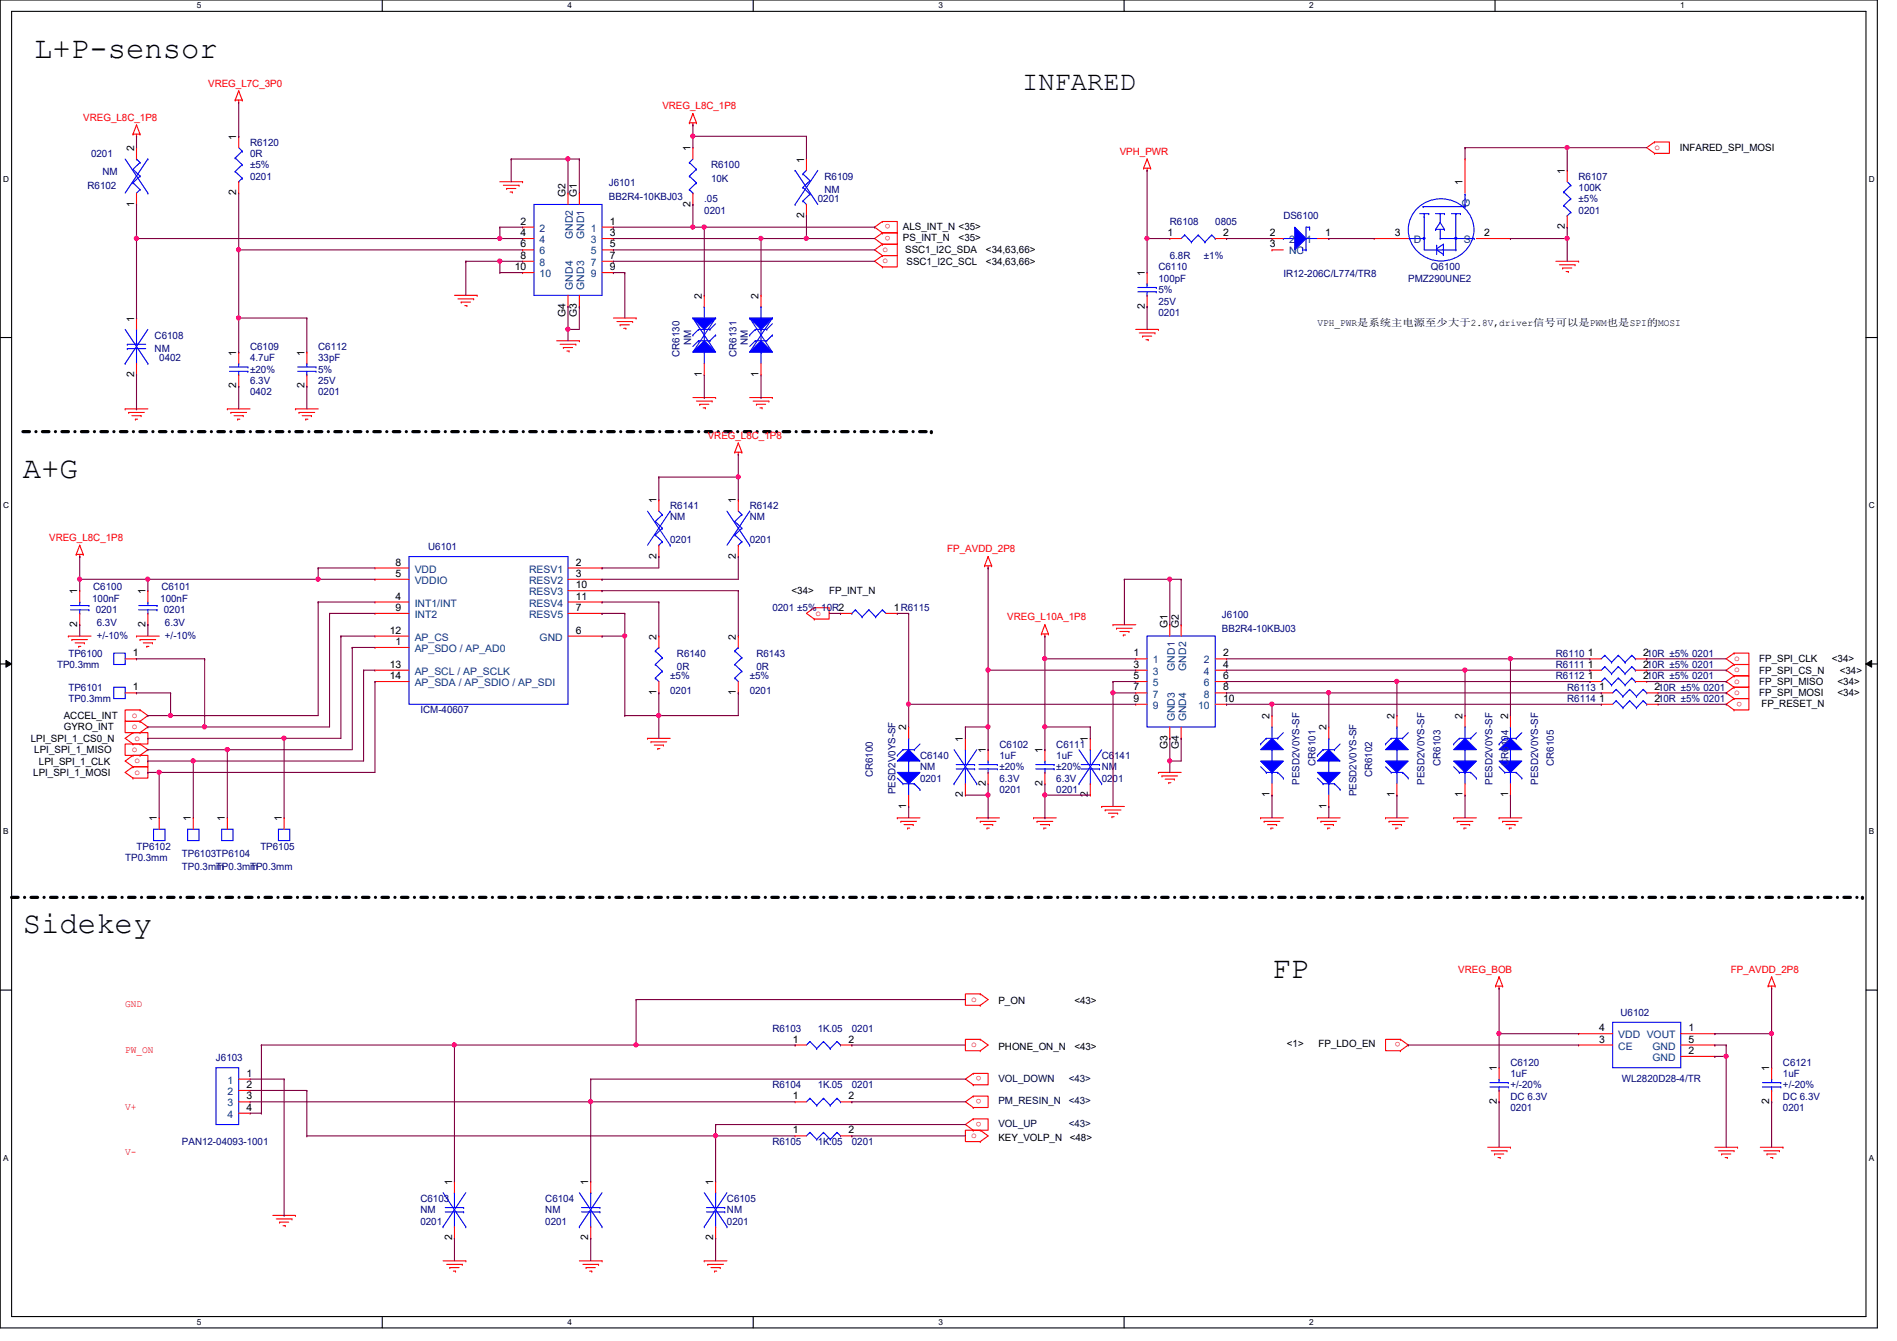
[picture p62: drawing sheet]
<svg xmlns="http://www.w3.org/2000/svg" width="297mm" height="210mm" viewBox="0 0 297 210" stroke-linecap="round" stroke-linejoin="round" font-family="sans-serif">
<defs><g id="words">
<g font-size="4.8">
<text x="5.4" y="9.1">L+P-sensor</text>
<text x="3.6" y="74.9">A+G</text>
<text x="3.6" y="146">Sidekey</text>
<text x="199.2" y="153.1">FP</text>
</g>
<text font-size="4.2" x="160.1" y="14.1">INFARED</text>
<g font-size="1.6" fill="#f00">
<text x="32.6" y="13.5">VREG_L7C_3P0</text>
<text x="103.7" y="17.1">VREG_L8C_1P8</text>
<text x="13" y="18.9">VREG_L8C_1P8</text>
<text x="259.1" y="23.5">o</text>
<text x="175.3" y="24.2">VPH_PWR</text>
<text x="139.4" y="35.1" transform="rotate(180 139.4 35.1)">o</text>
<text x="138.2" y="39.5">o</text>
<text x="138.2" y="41.2">o</text>
<text x="139.4" y="36.9" transform="rotate(180 139.4 36.9)">o</text>
<text x="110.8" y="68.7">VREG_L8C_1P8</text>
<text x="7.7" y="84.7">VREG_L8C_1P8</text>
<text x="148.3" y="86.4">FP_AVDD_2P8</text>
<text x="127.7" y="96.4">o</text>
<text x="157.7" y="97.1">VREG_L10A_1P8</text>
<text x="271.5" y="103.5">o</text>
<text x="271.5" y="105.2">o</text>
<text x="271.5" y="107">o</text>
<text x="20.7" y="112.4">o</text>
<text x="271.5" y="108.8">o</text>
<text x="272.8" y="109.8" transform="rotate(180 272.8 109.8)">o</text>
<text x="20.7" y="114.1">o</text>
<text x="20.7" y="117.7">o</text>
<text x="21" y="115.9">o</text>
<text x="21" y="119.5">o</text>
<text x="21" y="121.2">o</text>
<text x="228.3" y="152.2">VREG_BOB</text>
<text x="271" y="152.2">FP_AVDD_2P8</text>
<text x="19.6" y="157.7">GND</text>
<text x="152.1" y="156.8">o</text>
<text x="19.6" y="164.8">PW_ON</text>
<text x="152.1" y="163.9">o</text>
<text x="219.3" y="163.2" transform="rotate(180 219.3 163.2)">o</text>
<text x="19.6" y="173.7">V+</text>
<text x="153.7" y="172" transform="rotate(180 153.7 172)">o</text>
<text x="153.7" y="168.5" transform="rotate(180 153.7 168.5)">o</text>
<text x="152.1" y="178.1">o</text>
<text x="153.7" y="175.6" transform="rotate(180 153.7 175.6)">o</text>
<text x="19.6" y="180.8">V-</text>
</g>
<g font-size="1.6">
<text x="21" y="23.7" transform="rotate(-90 21 23.7)">2</text>
<text x="37" y="21.9" transform="rotate(-90 37 21.9)">1</text>
<text x="108.1" y="23.7" transform="rotate(-90 108.1 23.7)">1</text>
<text x="263" y="23.7">INFARED_SPI_MOSI</text>
<text x="125.9" y="25.4" transform="rotate(-90 125.9 25.4)">1</text>
<text x="229" y="29" transform="rotate(-90 229 29)">1</text>
<text x="245" y="27.2" transform="rotate(-90 245 27.2)">1</text>
<text x="21" y="32.3" transform="rotate(-90 21 32.3)">1</text>
<text x="37" y="30.6" transform="rotate(-90 37 30.6)">2</text>
<text x="81.5" y="35.2">2</text>
<text x="88.6" y="30.8" transform="rotate(-90 88.6 30.8)">G2</text>
<text x="90.3" y="30.8" transform="rotate(-90 90.3 30.8)">G1</text>
<text x="95.5" y="35.2">1</text>
<text x="108.1" y="32.3" transform="rotate(-90 108.1 32.3)">2</text>
<text x="125.9" y="34.1" transform="rotate(-90 125.9 34.1)">2</text>
<text x="141.4" y="35.9">ALS_INT_N &lt;35&gt;</text>
<text x="245" y="35.9" transform="rotate(-90 245 35.9)">2</text>
<text x="81.5" y="37">4</text>
<text x="81.5" y="38.7">6</text>
<text x="81.5" y="40.5">8</text>
<text x="95.5" y="37">3</text>
<text x="95.5" y="38.7">5</text>
<text x="95.5" y="40.5">7</text>
<text x="141.4" y="37.7">PS_INT_N</text>
<text x="141.7" y="39.7">SSC1_I2C_SDA</text>
<text x="141.9" y="41.4">SSC1_I2C_SCL</text>
<text x="150.1" y="37.7">&lt;35&gt;</text>
<text x="154.4" y="41.4">&lt;34,63,66&gt;</text>
<text x="154.4" y="39.7">&lt;34,63,66&gt;</text>
<text x="182.8" y="37">1</text>
<text x="191.5" y="37">2</text>
<text x="198.8" y="37">2</text>
<text x="198.8" y="38.7">3</text>
<text x="207.5" y="37">1</text>
<text x="218.4" y="37">3</text>
<text x="232.4" y="37">2</text>
<text x="80.6" y="42.3">10</text>
<text x="95.5" y="42.3">9</text>
<text x="109.9" y="46.8" transform="rotate(-90 109.9 46.8)">2</text>
<text x="118.8" y="46.8" transform="rotate(-90 118.8 46.8)">2</text>
<text x="179.2" y="43.2" transform="rotate(-90 179.2 43.2)">1</text>
<text x="21" y="50.3" transform="rotate(-90 21 50.3)">1</text>
<text x="88.6" y="49.6" transform="rotate(-90 88.6 49.6)">G4</text>
<text x="90.3" y="49.6" transform="rotate(-90 90.3 49.6)">G3</text>
<text x="179.2" y="48.3" transform="rotate(-90 179.2 48.3)">2</text>
<text x="206.3" y="51">VPH_PWR是是是是是是是是是是2.8V,driver信信信信是PWM也是SPI的MOSI</text>
<text x="21" y="59" transform="rotate(-90 21 59)">2</text>
<text x="37" y="55.7" transform="rotate(-90 37 55.7)">1</text>
<text x="47.7" y="55.7" transform="rotate(-90 47.7 55.7)">1</text>
<text x="109.9" y="59" transform="rotate(-90 109.9 59)">1</text>
<text x="118.8" y="59" transform="rotate(-90 118.8 59)">1</text>
<text x="37" y="60.8" transform="rotate(-90 37 60.8)">2</text>
<text x="47.7" y="60.8" transform="rotate(-90 47.7 60.8)">2</text>
<text x="102.8" y="78.8" transform="rotate(-90 102.8 78.8)">1</text>
<text x="115.2" y="78.8" transform="rotate(-90 115.2 78.8)">1</text>
<text x="61.9" y="88.5">8</text>
<text x="90.2" y="88.5">2</text>
<text x="102.8" y="87.5" transform="rotate(-90 102.8 87.5)">2</text>
<text x="115.2" y="87.5" transform="rotate(-90 115.2 87.5)">2</text>
<text x="12.1" y="93" transform="rotate(-90 12.1 93)">1</text>
<text x="22.8" y="93" transform="rotate(-90 22.8 93)">1</text>
<text x="61.9" y="93.9">4</text>
<text x="61.9" y="90.3">5</text>
<text x="61.9" y="95.6">9</text>
<text x="90.2" y="90.3">3</text>
<text x="90.2" y="95.6">7</text>
<text x="90.2" y="92.1">10</text>
<text x="90.2" y="93.9">11</text>
<text x="123.9" y="93">&lt;34&gt;</text>
<text x="129.8" y="93">FP_INT_N</text>
<text x="140" y="95.6">1R6115</text>
<text x="12.1" y="98.1" transform="rotate(-90 12.1 98.1)">2</text>
<text x="22.8" y="98.1" transform="rotate(-90 22.8 98.1)">2</text>
<text x="61" y="99.2">12</text>
<text x="61.9" y="101">1</text>
<text x="90.2" y="99.2">6</text>
<text x="102.8" y="100.1" transform="rotate(-90 102.8 100.1)">2</text>
<text x="115.2" y="100.1" transform="rotate(-90 115.2 100.1)">2</text>
<text x="182.8" y="98.3" transform="rotate(-90 182.8 98.3)">G1</text>
<text x="184.6" y="98.3" transform="rotate(-90 184.6 98.3)">G2</text>
<text x="20.8" y="102.7">1</text>
<text x="61" y="104.5">13</text>
<text x="61" y="106.3">14</text>
<text x="177.5" y="102.7">1</text>
<text x="177.5" y="104.5">3</text>
<text x="177.5" y="106.3">5</text>
<text x="191.5" y="102.7">2</text>
<text x="191.5" y="104.5">4</text>
<text x="191.5" y="106.3">6</text>
<text x="248.6" y="102.7">1</text>
<text x="248.6" y="104.5">1</text>
<text x="248.6" y="106.3">1</text>
<text x="257.3" y="102.7">210R ±5% 0201</text>
<text x="257.3" y="104.5">210R ±5% 0201</text>
<text x="257.3" y="106.3">210R ±5% 0201</text>
<text x="275.5" y="103.7">FP_SPI_CLK</text>
<text x="275.5" y="105.5">FP_SPI_CS_N</text>
<text x="275.5" y="107.2">FP_SPI_MISO</text>
<text x="286.8" y="103.7">&lt;34&gt;</text>
<text x="287.7" y="107.2">&lt;34&gt;</text>
<text x="288.1" y="105.5">&lt;34&gt;</text>
<text x="10" y="112.6">ACCEL_INT</text>
<text x="20.8" y="108.1">1</text>
<text x="102.8" y="108.8" transform="rotate(-90 102.8 108.8)">1</text>
<text x="115.2" y="108.8" transform="rotate(-90 115.2 108.8)">1</text>
<text x="177.5" y="108.1">7</text>
<text x="177.5" y="109.9">9</text>
<text x="191.5" y="109.9">10</text>
<text x="191.5" y="108.1">8</text>
<text x="198.8" y="112.6" transform="rotate(-90 198.8 112.6)">2</text>
<text x="218.4" y="112.6" transform="rotate(-90 218.4 112.6)">2</text>
<text x="229" y="112.6" transform="rotate(-90 229 112.6)">2</text>
<text x="236.1" y="112.6" transform="rotate(-90 236.1 112.6)">2</text>
<text x="250.4" y="108.1">1</text>
<text x="250.4" y="109.9">1</text>
<text x="259.1" y="108.1">210R ±5% 0201</text>
<text x="259.1" y="109.9">210R ±5% 0201</text>
<text x="275.5" y="109">FP_SPI_MOSI</text>
<text x="275.8" y="110.6">FP_RESET_N</text>
<text x="287.7" y="109">&lt;34&gt;</text>
<text x="4.8" y="116.1">LPI_SPI_1_CS0_N</text>
<text x="5.4" y="117.9">LPI_SPI_1_MISO</text>
<text x="6.1" y="119.7">LPI_SPI_1_CLK</text>
<text x="10" y="114.3">GYRO_INT</text>
<text x="141.9" y="114.3" transform="rotate(-90 141.9 114.3)">2</text>
<text x="150.8" y="116.1" transform="rotate(-90 150.8 116.1)">1</text>
<text x="154.3" y="117.9" transform="rotate(-90 154.3 117.9)">1</text>
<text x="163.2" y="117.9" transform="rotate(-90 163.2 117.9)">1</text>
<text x="170.3" y="116.1" transform="rotate(-90 170.3 116.1)">1</text>
<text x="182.8" y="117.2" transform="rotate(-90 182.8 117.2)">G3</text>
<text x="184.6" y="117.2" transform="rotate(-90 184.6 117.2)">G4</text>
<text x="207.7" y="114.3" transform="rotate(-90 207.7 114.3)">2</text>
<text x="5.2" y="121.5">LPI_SPI_1_MOSI</text>
<text x="150.8" y="124.8" transform="rotate(-90 150.8 124.8)">2</text>
<text x="154.3" y="123" transform="rotate(-90 154.3 123)">2</text>
<text x="163.2" y="123" transform="rotate(-90 163.2 123)">2</text>
<text x="170.3" y="124.8" transform="rotate(-90 170.3 124.8)">2</text>
<text x="198.8" y="124.8" transform="rotate(-90 198.8 124.8)">1</text>
<text x="218.4" y="124.8" transform="rotate(-90 218.4 124.8)">1</text>
<text x="229" y="124.8" transform="rotate(-90 229 124.8)">1</text>
<text x="236.1" y="124.8" transform="rotate(-90 236.1 124.8)">1</text>
<text x="24.6" y="128.6" transform="rotate(-90 24.6 128.6)">1</text>
<text x="29.9" y="128.6" transform="rotate(-90 29.9 128.6)">1</text>
<text x="35.2" y="128.6" transform="rotate(-90 35.2 128.6)">1</text>
<text x="44.1" y="128.6" transform="rotate(-90 44.1 128.6)">1</text>
<text x="141.9" y="126.6" transform="rotate(-90 141.9 126.6)">1</text>
<text x="207.7" y="126.6" transform="rotate(-90 207.7 126.6)">1</text>
<text x="156.3" y="157.2">P_ON</text>
<text x="168.2" y="157.2">&lt;43&gt;</text>
<text x="250.4" y="161.4">4</text>
<text x="264.4" y="161.4">1</text>
<text x="124.2" y="163.2">1</text>
<text x="132.8" y="163.2">2</text>
<text x="156.3" y="164.3">PHONE_ON_N</text>
<text x="168.2" y="164.3">&lt;43&gt;</text>
<text x="201.5" y="164">&lt;1&gt;</text>
<text x="206.5" y="164">FP_LDO_EN</text>
<text x="234.4" y="167.7" transform="rotate(-90 234.4 167.7)">1</text>
<text x="250.4" y="163.2">3</text>
<text x="264.4" y="165">2</text>
<text x="264.4" y="163.2">5</text>
<text x="277" y="167.7" transform="rotate(-90 277 167.7)">1</text>
<text x="38.6" y="170.3">2</text>
<text x="38.6" y="172.1">3</text>
<text x="38.6" y="173.9">4</text>
<text x="38.6" y="168.5">1</text>
<text x="124.2" y="172.1">1</text>
<text x="132.8" y="172.1">2</text>
<text x="234.4" y="172.8" transform="rotate(-90 234.4 172.8)">2</text>
<text x="277" y="172.8" transform="rotate(-90 277 172.8)">2</text>
<text x="124.2" y="177.4">1</text>
<text x="132.8" y="177.4">2</text>
<text x="156.3" y="178.5">KEY_VOLP_N</text>
<text x="167.5" y="178.5">&lt;48&gt;</text>
<text x="70.8" y="185.5" transform="rotate(-90 70.8 185.5)">1</text>
<text x="92.1" y="185.5" transform="rotate(-90 92.1 185.5)">1</text>
<text x="111.7" y="185.5" transform="rotate(-90 111.7 185.5)">1</text>
<text x="70.8" y="194.1" transform="rotate(-90 70.8 194.1)">2</text>
<text x="92.1" y="194.1" transform="rotate(-90 92.1 194.1)">2</text>
<text x="111.7" y="194.1" transform="rotate(-90 111.7 194.1)">2</text>
</g>
<g font-size="1.6" fill="#000080">
<text x="39.2" y="22.8">R6120</text>
<text x="13.7" y="29.5">R6102</text>
<text x="14.3" y="24.6">0201</text>
<text x="16" y="27.4">NM</text>
<text x="39.2" y="24.6">0R</text>
<text x="39.2" y="26.3">±5%</text>
<text x="39.2" y="28.1">0201</text>
<text x="95.3" y="29.2">J6101</text>
<text x="111.3" y="26.3">R6100</text>
<text x="111.3" y="28.4">10K</text>
<text x="129.1" y="28.1">R6109</text>
<text x="247.2" y="28.1">R6107</text>
<text x="247.2" y="29.9">100K</text>
<text x="95.3" y="31.3">BB2R4-10KBJ03</text>
<text x="110.3" y="31.7">.05</text>
<text x="110.3" y="33.4">0201</text>
<text x="128.1" y="31.7">0201</text>
<text x="129.1" y="30.2">NM</text>
<text x="183.2" y="35.2">R6108</text>
<text x="190.3" y="35.2">0805</text>
<text x="201" y="34.3">DS6100</text>
<text x="247.2" y="31.7">±5%</text>
<text x="247.2" y="33.4">0201</text>
<text x="183.2" y="40.6">6.8R</text>
<text x="188.5" y="40.6">±1%</text>
<text x="181.4" y="42.3">C6110</text>
<text x="181.4" y="44.1">100pF</text>
<text x="181.4" y="47.7">25V</text>
<text x="181.4" y="45.9">5%</text>
<text x="201" y="43.4">IR12-206C/L774/TR8</text>
<text x="220.5" y="44.1">PMZ290UNE2</text>
<text x="224.1" y="42.3">Q6100</text>
<text x="24.2" y="53">C6108</text>
<text x="181.4" y="49.4">0201</text>
<text x="24.2" y="55.1">NM</text>
<text x="24.9" y="56.6">0402</text>
<text x="39.2" y="54.8">C6109</text>
<text x="39.2" y="56.6">4.7uF</text>
<text x="39.2" y="58.3">±20%</text>
<text x="49.8" y="54.8">C6112</text>
<text x="49.8" y="56.6">33pF</text>
<text x="49.8" y="58.3">5%</text>
<text x="106.4" y="55.8" transform="rotate(-90 106.4 55.8)">CR6130</text>
<text x="108.2" y="54.1" transform="rotate(-90 108.2 54.1)">NM</text>
<text x="115.3" y="55.8" transform="rotate(-90 115.3 55.8)">CR6131</text>
<text x="117.1" y="54.1" transform="rotate(-90 117.1 54.1)">NM</text>
<text x="39.2" y="61.9">0402</text>
<text x="39.2" y="60.1">6.3V</text>
<text x="49.8" y="61.9">0201</text>
<text x="49.8" y="60.1">25V</text>
<text x="104.9" y="79.7">R6141</text>
<text x="104.9" y="81.4">NM</text>
<text x="117.4" y="79.7">R6142</text>
<text x="117.4" y="81.4">NM</text>
<text x="67.1" y="86.1">U6101</text>
<text x="104.9" y="85">0201</text>
<text x="117.4" y="85">0201</text>
<text x="14.4" y="94.2">100nF</text>
<text x="14.6" y="92.3">C6100</text>
<text x="25.1" y="94.2">100nF</text>
<text x="25.3" y="92.3">C6101</text>
<text x="120.9" y="95.7">0201 ±5% 10R2</text>
<text x="15" y="96">0201</text>
<text x="15.2" y="98">6.3V</text>
<text x="15.2" y="99.9">+/-10%</text>
<text x="25.7" y="96">0201</text>
<text x="25.8" y="98">6.3V</text>
<text x="25.8" y="99.9">+/-10%</text>
<text x="191.3" y="96.7">J6100</text>
<text x="191.3" y="98.9">BB2R4-10KBJ03</text>
<text x="8.9" y="104.6">TP0.3mm</text>
<text x="10.7" y="102.8">TP6100</text>
<text x="104.9" y="106.3">±5%</text>
<text x="106" y="102.8">R6140</text>
<text x="106" y="104.9">0R</text>
<text x="117.4" y="106.3">±5%</text>
<text x="118.4" y="102.8">R6143</text>
<text x="118.4" y="104.9">0R</text>
<text x="243.6" y="102.8">R6110</text>
<text x="243.6" y="104.6">R6111</text>
<text x="243.6" y="106.3">R6112</text>
<text x="10.7" y="108.1">TP6101</text>
<text x="10.7" y="109.9">TP0.3mm</text>
<text x="65.8" y="111.7">ICM-40607</text>
<text x="104.9" y="108.7">0201</text>
<text x="117.4" y="108.7">0201</text>
<text x="245.4" y="108.1">R6113</text>
<text x="245.4" y="109.9">R6114</text>
<text x="144.1" y="118.8">C6140</text>
<text x="156.5" y="117">C6102</text>
<text x="156.5" y="118.8">1uF</text>
<text x="165.4" y="117">C6111</text>
<text x="165.4" y="118.8">1uF</text>
<text x="172.5" y="118.8">C6141</text>
<text x="206" y="119.8" transform="rotate(-90 206 119.8)">CR6101</text>
<text x="225.5" y="119.8" transform="rotate(-90 225.5 119.8)">CR6103</text>
<text x="236.2" y="119.8" transform="rotate(-90 236.2 119.8)">CR6104</text>
<text x="243.3" y="119.8" transform="rotate(-90 243.3 119.8)">CR6105</text>
<text x="136.6" y="121.6" transform="rotate(-90 136.6 121.6)">CR6100</text>
<text x="140.2" y="124.3" transform="rotate(-90 140.2 124.3)">PESD2V0YS-SF</text>
<text x="144.1" y="120.6">NM</text>
<text x="144.1" y="122.3">0201</text>
<text x="156.5" y="124.1">0201</text>
<text x="156.5" y="122.3">6.3V</text>
<text x="156.5" y="120.6">±20%</text>
<text x="165.4" y="124.1">0201</text>
<text x="165.4" y="122.3">6.3V</text>
<text x="165.4" y="120.6">±20%</text>
<text x="172.5" y="120.6">NM</text>
<text x="172.5" y="122.3">0201</text>
<text x="203.5" y="122.9" transform="rotate(-90 203.5 122.9)">PESD2V0YS-SF</text>
<text x="212.4" y="124.6" transform="rotate(-90 212.4 124.6)">PESD2V0YS-SF</text>
<text x="214.9" y="121.6" transform="rotate(-90 214.9 121.6)">CR6102</text>
<text x="223.1" y="122.9" transform="rotate(-90 223.1 122.9)">PESD2V0YS-SF</text>
<text x="233.7" y="122.9" transform="rotate(-90 233.7 122.9)">PESD2V0YS-SF</text>
<text x="240.8" y="122.9" transform="rotate(-90 240.8 122.9)">PESD2V0YS-SF</text>
<text x="19.6" y="134.8">TP0.3mm</text>
<text x="21.4" y="133">TP6102</text>
<text x="28.5" y="134.1">TP6103TP6104</text>
<text x="28.5" y="136.2">TP0.3mm</text>
<text x="33.8" y="136.2">TP0.3mm</text>
<text x="39.2" y="136.2">TP0.3mm</text>
<text x="40.8" y="133">TP6105</text>
<text x="120.9" y="161.5">R6103</text>
<text x="128.1" y="161.5">1K.05</text>
<text x="133.4" y="161.5">0201</text>
<text x="253.7" y="159">U6102</text>
<text x="33.8" y="166.1">J6103</text>
<text x="236.5" y="166.8">C6120</text>
<text x="279.2" y="166.8">C6121</text>
<text x="120.9" y="170.3">R6104</text>
<text x="128.1" y="170.3">1K.05</text>
<text x="133.4" y="170.3">0201</text>
<text x="236.5" y="168.6">1uF</text>
<text x="236.5" y="173.9">0201</text>
<text x="236.5" y="172.1">DC 6.3V</text>
<text x="236.5" y="170.3">+/-20%</text>
<text x="254" y="169.3">WL2820D28-4/TR</text>
<text x="279.2" y="168.6">1uF</text>
<text x="279.2" y="173.9">0201</text>
<text x="279.2" y="172.1">DC 6.3V</text>
<text x="279.2" y="170.3">+/-20%</text>
<text x="28.5" y="179.2">PAN12-04093-1001</text>
<text x="120.9" y="179.2">R6105</text>
<text x="128.1" y="179.2">1K.05</text>
<text x="133.4" y="179.2">0201</text>
<text x="65.8" y="188.1">C6103</text>
<text x="65.8" y="189.9">NM</text>
<text x="65.8" y="191.7">0201</text>
<text x="85.4" y="188.1">C6104</text>
<text x="85.4" y="189.9">NM</text>
<text x="85.4" y="191.7">0201</text>
<text x="113.8" y="188.1">C6105</text>
<text x="113.8" y="189.9">NM</text>
<text x="113.8" y="191.7">0201</text>
</g>
<g font-size="1.6" fill="#004080">
<text x="230.2" y="32.4" transform="rotate(-90 230.2 32.4)">G</text>
<text x="84.5" y="36.3">2</text>
<text x="84.5" y="38.1">4</text>
<text x="84.5" y="39.8">6</text>
<text x="84.5" y="41.6">8</text>
<text x="89.7" y="37.4" transform="rotate(-90 89.7 37.4)">GND2</text>
<text x="91.5" y="37.4" transform="rotate(-90 91.5 37.4)">GND1</text>
<text x="92.5" y="36.3">1</text>
<text x="92.5" y="38.1">3</text>
<text x="92.5" y="39.8">5</text>
<text x="92.5" y="41.6">7</text>
<text x="201.8" y="38.1">2</text>
<text x="201.8" y="39.8">NC</text>
<text x="204.5" y="38.1">1</text>
<text x="221.4" y="38.1">D</text>
<text x="229.2" y="38.1">S</text>
<text x="84.5" y="43.4">10</text>
<text x="89.7" y="45.3" transform="rotate(-90 89.7 45.3)">GND4</text>
<text x="91.5" y="45.3" transform="rotate(-90 91.5 45.3)">GND3</text>
<text x="92.5" y="43.4">9</text>
<text x="64.9" y="89.6">VDD</text>
<text x="82.8" y="89.6">RESV1</text>
<text x="64.9" y="95">INT1/INT</text>
<text x="64.9" y="91.4">VDDIO</text>
<text x="82.8" y="91.4">RESV2</text>
<text x="82.8" y="93.2">RESV3</text>
<text x="82.8" y="95">RESV4</text>
<text x="64.9" y="96.7">INT2</text>
<text x="64.9" y="100.3">AP_CS</text>
<text x="82.8" y="96.7">RESV5</text>
<text x="84.5" y="100.3">GND</text>
<text x="64.9" y="102.1">AP_SDO / AP_AD0</text>
<text x="64.9" y="105.6">AP_SCL / AP_SCLK</text>
<text x="64.9" y="107.4">AP_SDA / AP_SDIO / AP_SDI</text>
<text x="180.5" y="103.8">1</text>
<text x="180.5" y="105.6">3</text>
<text x="180.5" y="107.4">5</text>
<text x="183.9" y="105" transform="rotate(-90 183.9 105)">GND1</text>
<text x="185.7" y="105" transform="rotate(-90 185.7 105)">GND2</text>
<text x="188.5" y="103.8">2</text>
<text x="188.5" y="105.6">4</text>
<text x="188.5" y="107.4">6</text>
<text x="180.5" y="109.2">7</text>
<text x="180.5" y="111">9</text>
<text x="183.9" y="112.9" transform="rotate(-90 183.9 112.9)">GND3</text>
<text x="185.7" y="112.9" transform="rotate(-90 185.7 112.9)">GND4</text>
<text x="187.6" y="111">10</text>
<text x="188.5" y="109.2">8</text>
<text x="253.4" y="164.3">CE</text>
<text x="253.4" y="162.5">VDD VOUT</text>
<text x="258.7" y="166.1">GND</text>
<text x="258.7" y="164.3">GND</text>
<text x="35.6" y="171.4">2</text>
<text x="35.6" y="173.2">3</text>
<text x="35.6" y="169.6">1</text>
<text x="35.6" y="175">4</text>
</g>
<g font-size="1.6" fill="#000040">
<text x="156.3" y="172.8">PM_RESIN_N</text>
<text x="156.3" y="169.3">VOL_DOWN</text>
<text x="167.3" y="172.8">&lt;43&gt;</text>
<text x="167.3" y="169.3">&lt;43&gt;</text>
<text x="156.3" y="176.4">VOL_UP</text>
<text x="167.3" y="176.4">&lt;43&gt;</text>
</g>
<g font-size="1.3">
<text x="30.8" y="1.3">5</text>
<text x="88.9" y="1.3">4</text>
<text x="146.9" y="1.3">3</text>
<text x="205" y="1.3">2</text>
<text x="263.1" y="1.3">1</text>
<text x=".5" y="28.4">D</text>
<text x="292.6" y="28.4">D</text>
<text x=".5" y="79.5">C</text>
<text x="292.6" y="79.5">C</text>
<text x=".5" y="130.6">B</text>
<text x="292.6" y="130.6">B</text>
<text x=".5" y="181.7">A</text>
<text x="292.6" y="181.7">A</text>
<text x="30.8" y="207.4">5</text>
<text x="88.9" y="207.4">4</text>
<text x="146.9" y="207.4">3</text>
<text x="205" y="207.4">2</text>
</g>
</g></defs>
<path d="M0 0h294v207.9h-294zM1.8 1.8h290.4v204.3h-290.4z" fill="none" stroke="#000" stroke-width=".17"/>
<g fill="#fff">
<path d="M30.8 .2h.7v1.4h-.7z"/>
<path d="M30.8 206.2h.7v1.4h-.7z"/>
</g>
<path d="M59.9 0v1.8M59.9 206.1v1.8" fill="none" stroke="#000" stroke-width=".17"/>
<g fill="#fff">
<path d="M88.9 .2h.6v1.4h-.6z"/>
<path d="M88.9 206.2h.6v1.4h-.6z"/>
</g>
<path d="M117.9 0v1.8M117.9 206.1v1.8" fill="none" stroke="#000" stroke-width=".17"/>
<g fill="#fff">
<path d="M146.9 .2h.7v1.4h-.7z"/>
<path d="M146.9 206.2h.7v1.4h-.7z"/>
</g>
<path d="M176 0v1.8M176 206.1v1.8" fill="none" stroke="#000" stroke-width=".17"/>
<g fill="#fff">
<path d="M205 .2h.7v1.4h-.7z"/>
<path d="M205 206.2h.7v1.4h-.7z"/>
</g>
<path d="M234.1 0v1.8" fill="none" stroke="#000" stroke-width=".17"/>
<g fill="#fff">
<path d="M263.1 .2h.7v1.4h-.7z"/>
<path d="M.5 27.3h.9v1.4h-.9z"/>
<path d="M292.6 27.3h.9v1.4h-.9z"/>
<path d="M.5 78.4h.9v1.4h-.9z"/>
<path d="M292.6 78.4h.9v1.4h-.9z"/>
</g>
<path d="M0 52.8h1.8M292.2 52.8h1.8" fill="none" stroke="#000" stroke-width=".17"/>
<g fill="#fff">
<path d="M.5 129.5h.8v1.4h-.8z"/>
<path d="M292.6 129.5h.9v1.4h-.9z"/>
</g>
<path d="M0 103.9h1.8M292.2 103.9h1.8" fill="none" stroke="#000" stroke-width=".17"/>
<path d="M.9 103.4l.9 .5-.9 .5zM292.2 103.9l.9-.5v1z" fill="#000"/>
<path d="M.9 103.4l.9 .5-.9 .5zM292.2 103.9l.9-.5v1z" fill="none" stroke="#000" stroke-width=".16"/>
<g fill="#fff">
<path d="M.5 180.5h.8v1.4h-.8z"/>
<path d="M292.6 180.5h.9v1.4h-.9z"/>
</g>
<path d="M0 155h1.8M292.2 155h1.8" fill="none" stroke="#000" stroke-width=".17"/>
<path d="M3.6 67.6h142.2M1.8 140.5h289.8" fill="none" stroke="#000" stroke-width=".51" stroke-dasharray="1 1 0 1"/>
<g fill="#000" stroke-dasharray="1 1 0 1">
<circle cx="145.8" cy="67.6" r=".25"/>
<circle cx="291.6" cy="140.5" r=".25"/>
</g>
<g fill="none" stroke="#f00" stroke-width=".17">
<path d="M21.4 19.6h.1M21.4 19.6l.5 1.4M21.4 19.6l-.6 1.4M36.8 15.7h.1M36.8 15.7h1.1M37.4 16h.1M37.4 14.2h.1M37.4 15.7v.3M37.4 14.2l.5 1.5M37.4 14.2l-.6 1.5M37.9 15.7h.1M107.9 19.2h.1"/>
<path d="M107.9 19.2h1.1M108.5 19.6h.1M108.5 17.8h.1M108.5 19.2v.4M108.5 17.8l.5 1.4M108.5 17.8l-.6 1.4M109 19.2h.1M20.8 21h.1M20.8 21h1.1M21.4 21.3h.1M21.4 21v.3M21.9 21h.1"/>
<path d="M78.3 28.4h3.5M78.8 29h2.5M79.3 29.5h.1M79.3 29.5h1.5M79.9 30.1h.3M80.2 30.1h.1M81.3 29h.1M81.8 28.4h.1M138.2 36.4h.1M138.2 34.7h.1M138.2 34.7h2.3v1.7h-2.3M138.2 38.2h.1"/>
<path d="M138.2 36.4h2.3v1.8h-2.3M138.2 38.2h2.3v1.8h-2.3M138.2 34.7l-1.3 .9 1.3 .8M138.2 36.4l-1.3 .9 1.3 .9M138.2 38.2l-1.3 .9 1.3 .9M179.1 26.3h.1M179.1 26.3h1.1M179.6 26.7h.1M179.6 24.9h.1M179.6 26.3v.4M179.6 24.9l-.5 1.4M179.6 24.9l.6 1.4"/>
<path d="M180.2 26.3h.1M259.1 22.2h.1M259.1 24h.1M259.1 22.2h2.3v1.8h-2.3M259.1 22.2l-1.3 .9 1.3 .9M71.2 46.2h3.5M71.7 46.8h2.5M72.2 47.3h.1M72.2 47.3h1.5M72.8 47.8h.3M73.1 47.8h.1M74.2 46.8h.1"/>
<path d="M74.7 46.2h.1M87.2 53.3h3.5M87.7 53.9h2.5M88.2 54.4h.1M88.2 54.4h1.5M88.8 54.9h.3M89.1 54.9h.1M90.2 53.9h.1M90.7 53.3h.1M96.1 49.8h3.5M96.6 50.3h2.5M97.1 50.8h.1"/>
<path d="M97.1 50.8h1.4M97.7 51.4h.3M98 51.4h.1M99.1 50.3h.1M99.6 49.8h.1M138.2 40h.1M138.2 41.8h.1M138.2 40h2.3v1.8h-2.3M138.2 40l-1.3 .9 1.3 .9M177.8 51.6h3.6M178.4 52.1h2.4M178.9 52.6h.1"/>
<path d="M178.9 52.6h1.4M179.4 53.2h.4M179.8 53.2h.1M180.8 52.1h.1M181.4 51.6h.1M243.6 40.9h3.6M244.2 41.4h2.4M244.7 42h.1M244.7 42h1.4M245.2 42.5h.4M245.6 42.5h.1M246.6 41.4h.1"/>
<path d="M247.2 40.9h.1M19.6 64h.1M19.6 64h3.6M20.1 64.6h.1M20.1 64.6h2.5M20.7 65.1h1.4M21.2 65.6h.1M21.2 65.6h.3M22.1 65.1h.1M35.6 64h.1M35.6 64h3.6M36.1 64.6h.1"/>
<path d="M36.1 64.6h2.5M36.7 65.1h1.4M37.2 65.6h.1M37.2 65.6h.3M38.1 65.1h.1M46.3 64h.1M46.3 64h3.5M46.8 64.6h.1M46.8 64.6h2.5M47.3 65.1h1.5M47.9 65.6h.1M47.9 65.6h.3"/>
<path d="M48.8 65.1h.1M108.5 62.2h3.6M109 62.8h2.5M109.6 63.3h.1M109.6 63.3h1.4M110.1 63.8h.3M110.4 63.8h.1M111.5 62.8h.1M112.1 62.2h.1M115.1 70.8h.1M115.1 70.8h1.1M115.6 71.1h.1"/>
<path d="M115.6 69.3h.1M115.6 70.8v.3M115.6 69.3l.6 1.5M115.6 69.3l-.5 1.5M116.2 70.8h.1M117.4 62.2h3.5M117.9 62.8h2.5M118.4 63.3h.1M118.4 63.3h1.5M119 63.8h.3M119.3 63.8h.1M120.4 62.8h.1"/>
<path d="M120.9 62.2h.1M10.7 99.6h.1M10.7 99.6h3.6M11.9 86.8h.1M11.9 86.8h1.1M12.5 87.1h.1M12.5 85.3h.1M12.5 86.8v.3M12.5 85.3l.5 1.5M12.5 85.3l-.6 1.5M13 86.8h.1M21.4 99.6h.1"/>
<path d="M21.4 99.6h3.5M23.2 92.5h.1M23.2 97.8h.1M23.2 92.5v1.7M23.2 96v1.8M127.5 95.1h.1M127.5 96.9h.1M127.5 95.1h2.3v1.8h-2.3M127.5 95.1l-1.2 .9 1.2 .9M154.2 88.6h.1M154.2 88.6h1.1M154.7 88.9h.1"/>
<path d="M154.7 87.1h.1M154.7 88.6v.3M154.7 87.1l-.5 1.5M154.7 87.1l.6 1.5M155.3 88.6h.1M163.1 99.2h.1M163.1 99.2h1.1M163.6 99.6h.1M163.6 97.8h.1M163.6 99.2v.4M163.6 97.8l-.5 1.4M163.6 97.8l.6 1.4"/>
<path d="M164.2 99.2h.1M174.3 97.8h.1M174.3 97.8h3.5M174.8 98.3h.1M174.8 98.3h2.5M175.3 98.8h1.5M175.9 99.4h.1M175.9 99.4h.3M176.8 98.8h.1M11.3 100.1h.1M11.3 100.1h2.4M11.8 100.6h1.4"/>
<path d="M12.3 101.2h.1M12.3 101.2h.4M13.2 100.6h.1M20.8 114.7h.1M20.8 116.5h.1M20.8 114.7h2.4v1.8h-2.4M20.8 118.2h.1M20.8 118.2h2.4v1.8h-2.4M20.8 114.7l-1.2 .9 1.2 .9M20.8 118.2l-1.2 .9 1.2 .9M21.9 100.1h.1M21.9 111.1h.1"/>
<path d="M21.9 112.9h.1M21.9 111.1h-2.3v1.8h2.3M21.9 114.7h.1M21.9 112.9h-2.3v1.8h2.3M21.9 116.5h.1M21.9 118.2h.1M21.9 116.5h-2.3v1.7h2.3M21.9 100.1h2.5M21.9 111.1l1.3 .9-1.3 .9M21.9 112.9l1.3 .9-1.3 .9M21.9 116.5l1.3 .8-1.3 .9M22.4 100.6h1.5"/>
<path d="M23 101.2h.1M23 101.2h.3M23.9 100.6h.1M101.4 115.6h.1M101.4 115.6h3.5M101.9 116.1h.1M101.9 116.1h2.5M102.4 116.6h1.5M103 117.2h.1M103 117.2h.3M103.9 116.6h.1M271.5 102.2h.1"/>
<path d="M271.5 104h.1M271.5 102.2h2.4v1.8h-2.4M271.5 105.8h.1M271.5 104h2.4v1.8h-2.4M271.5 107.6h.1M271.5 105.8h2.4v1.8h-2.4M271.5 109.3h.1M271.5 107.6h2.4v1.7h-2.4M271.5 111.1h.1M271.5 109.3h2.4v1.8h-2.4M271.5 102.2l-1.2 .9 1.2 .9M271.5 104l-1.2 .9 1.2 .9"/>
<path d="M271.5 105.8l-1.2 .9 1.2 .9M271.5 107.6l-1.2 .9 1.2 .8M271.5 109.3l-1.2 .9 1.2 .9M20.8 120h.1M20.8 121.8h.1M20.8 120h2.4v1.8h-2.4M20.8 120l-1.2 .9 1.2 .9M140.5 128h.1M140.5 128h3.6M141.1 128.6h.1M141.1 128.6h2.4M141.6 129.1h1.4"/>
<path d="M142.1 129.6h.1M142.1 129.6h.3M143 129.1h.1M152.9 128h.1M152.9 128h3.6M153.5 128.6h.1M153.5 128.6h2.5M154 129.1h1.4M154.6 129.6h.1M154.6 129.6h.3M155.4 129.1h.1M161.8 128h.1"/>
<path d="M161.8 128h3.6M162.4 128.6h.1M162.4 128.6h2.4M162.9 129.1h1.4M163.4 129.6h.1M163.4 129.6h.4M164.3 129.1h.1M172.5 126.2h.1M172.5 126.2h3.6M173.1 126.8h.1M173.1 126.8h2.4M173.6 127.3h1.4"/>
<path d="M174.1 127.8h.1M174.1 127.8h.4M175 127.3h.1M181.4 120.9h.1M181.4 120.9h3.6M181.9 121.5h.1M181.9 121.5h2.5M182.5 122h1.4M183 122.5h.1M183 122.5h.3M183.9 122h.1M197.4 128h.1"/>
<path d="M197.4 128h3.6M197.9 128.6h.1M197.9 128.6h2.5M198.5 129.1h1.4M199 129.6h.1M199 129.6h.3M199.9 129.1h.1M206.3 128h.1M206.3 128h3.5M206.8 128.6h.1M206.8 128.6h2.5M207.3 129.1h1.5"/>
<path d="M207.9 129.6h.1M207.9 129.6h.3M208.8 129.1h.1M217 128h.1M217 128h3.5M217.5 128.6h.1M217.5 128.6h2.5M218 129.1h1.5M218.6 129.6h.1M218.6 129.6h.3M219.5 129.1h.1M227.6 128h.1"/>
<path d="M227.6 128h3.6M228.2 128.6h.1M228.2 128.6h2.4M228.7 129.1h1.4M229.2 129.6h.1M229.2 129.6h.4M230.1 129.1h.1M234.7 128h.1M234.7 128h3.6M235.3 128.6h.1M235.3 128.6h2.4M235.8 129.1h1.4"/>
<path d="M236.3 129.6h.1M236.3 129.6h.4M237.2 129.1h.1M153.5 155.6h.1M153.5 157.4h.1M153.5 155.6h-2.3v1.8h2.3M153.5 155.6l1.2 .9-1.2 .9M234.2 154.3h.1M234.2 154.3h1.1M234.7 154.7h.1M234.7 152.9h.1M234.7 154.3v.4"/>
<path d="M234.7 152.9l-.5 1.4M234.7 152.9l.6 1.4M235.3 154.3h.1M276.9 154.3h.1M276.9 154.3h1.1M277.4 154.7h.1M277.4 152.9h.1M277.4 154.3v.4M277.4 152.9l-.5 1.4M277.4 152.9l.6 1.4M278 154.3h.1M152.4 173.4h.1"/>
<path d="M152.4 171.6h.1M152.4 171.6h2.3v1.8h-2.3M152.4 169.8h.1M152.4 168h.1M152.4 168h2.3v1.8h-2.3M152.4 176.9h.1M152.4 175.1h.1M152.4 175.1h2.3v1.8h-2.3M152.4 171.6l-1.2 .9 1.2 .9M152.4 168l-1.2 .9 1.2 .9M152.4 175.1l-1.2 .9 1.2 .9M153.5 162.7h.1"/>
<path d="M153.5 164.5h.1M153.5 162.7h-2.3v1.8h2.3M153.5 176.9h.1M153.5 178.7h.1M153.5 176.9h-2.3v1.8h2.3M153.5 162.7l1.2 .9-1.2 .9M153.5 176.9l1.2 .9-1.2 .9M219.3 164.5h.1M219.3 162.7h.1M219.3 162.7h-2.3v1.8h2.3M219.3 162.7l1.2 .9-1.2 .9M233 179.6h3.5"/>
<path d="M236.5 179.6h.1M268.5 179.6h3.6M272.1 179.6h.1M275.6 179.6h3.6M279.2 179.6h.1M42.7 190.2h3.6M43.3 190.8h2.4M43.8 191.3h.1M43.8 191.3h1.4M44.3 191.9h.4M44.7 191.9h.1M45.7 190.8h.1"/>
<path d="M46.3 190.2h.1M69.4 197.4h3.5M69.9 197.9h2.5M70.4 198.4h.1M70.4 198.4h1.5M71 199h.3M71.3 199h.1M72.4 197.9h.1M72.9 197.4h.1M90.7 197.4h3.6M91.3 197.9h2.4M91.8 198.4h.1"/>
<path d="M91.8 198.4h1.4M92.3 199h.4M92.7 199h.1M93.7 197.9h.1M94.3 197.4h.1M110.3 197.4h.1M110.3 197.4h3.5M110.8 197.9h.1M110.8 197.9h2.5M111.3 198.4h1.5M111.9 199h.1M111.9 199h.3"/>
<path d="M112.8 198.4h.1M233.5 180.1h2.5M234 180.6h.1M234 180.6h1.5M234.6 181.2h.3M234.9 181.2h.1M236 180.1h.1M269.1 180.1h2.4M269.6 180.6h.1M269.6 180.6h1.4M270.1 181.2h.4M270.5 181.2h.1"/>
<path d="M271.5 180.1h.1M276.2 180.1h2.4M276.7 180.6h.1M276.7 180.6h1.4M277.2 181.2h.4M277.6 181.2h.1M278.6 180.1h.1"/>
</g>
<path d="M21.7 94.8h2.9M21.7 95.5h2.9M23.2 94.2h.1M23.2 96h.1M23.2 94.2v.6M23.2 95.5v.5M24.6 94.8h.1M24.6 95.5h.1" fill="none" stroke="#00f" stroke-width=".17"/>
<path d="M234.7 119.1h3.6l-1.8 1.8z" fill="#00f"/>
<path d="M234.7 119.1h3.6l-1.8 1.8zM236.5 117.3h.1M236.5 117.3v1.8M234.7 120l.9 .9M235.6 120.9h.1M235.6 120.9h1.8M236.5 120.9h.1M236.5 120.9v1.8M237.4 120.9h.1M237.4 120.9l.9 .9M238.3 121.8h.1" fill="none" stroke="#00f" stroke-width=".17"/>
<path d="M234.7 117.3l1.8-1.7 1.8 1.7z" fill="#00f"/>
<g fill="none" stroke="#00f" stroke-width=".17">
<path d="M234.7 117.3l1.8-1.7 1.8 1.7zM234.7 116.5h.1M235.6 115.6h.1M235.6 115.6h1.8M235.6 115.6l-.9 .9M236.5 113.8h.1M236.5 113.8v1.8M237.4 115.6h.1M238.3 114.7l-.9 .9M253.1 107.9h.1M253.1 107.9l-.6 .6M253.1 107.9l1 1.1"/>
<path d="M254.1 109h.1M255.2 107.9h.1M255.2 107.9l-1.1 1.1M255.2 107.9l1 1.1M256.2 109h.1M257.3 107.9h.1M257.3 107.9l-1.1 1.1M257.3 107.9l.5 .6M257.8 108.5h.1M33.8 167.1h3.6v8.9h-3.6z"/>
</g>
<g fill="none" stroke="#f00" stroke-width=".17">
<path d="M236.5 112h.1M236.5 112v1.8M250.7 108.5h.1M250.7 108.5h1.8M257.8 108.5h1.8M259.6 108.5h.1M236.5 124.5h.1M236.5 122.7v1.8M37.4 170.7h1.8M37.4 172.5h1.8M37.4 174.2h1.8M37.4 168.9h1.8"/>
<path d="M39.2 170.7h.1M39.2 172.5h.1M39.2 174.2h.1M39.2 168.9h.1"/>
</g>
<path d="M140.5 120.9h3.6l-1.8 1.8z" fill="#00f"/>
<path d="M142.3 119.1h.1M142.3 119.1v1.8M140.5 120.9h3.6l-1.8 1.8zM140.5 121.8l.9 .9M141.4 122.7h.1M141.4 122.7h1.8M142.3 122.7h.1M142.3 122.7v1.8M143.2 122.7h.1M143.2 122.7l.9 .9M144.1 123.6h.1" fill="none" stroke="#00f" stroke-width=".17"/>
<path d="M140.5 119.1l1.8-1.8 1.8 1.8z" fill="#00f"/>
<g fill="none" stroke="#00f" stroke-width=".17">
<path d="M36.8 24.7h.1M36.8 26.8h.1M36.8 24.7l1.1 1.1M36.8 26.8l1.1 1.1M37.4 28.4h.1M37.4 23.1l.5 .6M37.9 23.7h.1M37.9 25.8h.1M37.9 27.9h.1M37.9 23.7l-1.1 1M37.9 25.8l-1.1 1M37.9 27.9l-.5 .5"/>
<path d="M244.9 30.1h.1M244.9 32.2h.1M244.9 30.1l1.1 1M244.9 32.2l1.1 1M245.4 33.8h.1M245.4 28.4l.6 .6M246 29h.1M246 31.1h.1M246 33.2h.1M246 29l-1.1 1.1M246 31.1l-1.1 1.1M246 33.2l-.6 .6"/>
<path d="M64 87.1h24.9v23.1h-24.9zM179.6 99.6h10.7v14.2h-10.7zM140.5 119.1l1.8-1.8 1.8 1.8zM140.5 118.2h.1M141.4 117.3h.1M141.4 117.3h1.8M141.4 117.3l-.9 .9M142.3 115.6h.1M142.3 115.6v1.7M143.2 117.3h.1M144.1 116.5l-.9 .8M126.8 163h.1"/>
<path d="M126.8 171.9h.1M126.8 163l-.5 .6M126.8 163l1.1 1.1M126.8 171.9l-.5 .6M126.8 171.9l1.1 1.1M127.9 164.1h.1M127.9 173h.1M128.9 163h.1M128.9 171.9h.1M128.9 163l-1 1.1M128.9 163l1.1 1.1M128.9 171.9l-1 1.1"/>
<path d="M128.9 171.9l1.1 1.1M130 164.1h.1M130 173h.1M131.1 163h.1M131.1 171.9h.1M131.1 163l-1.1 1.1M131.1 163l.5 .6M131.1 171.9l-1.1 1.1M131.1 171.9l.5 .6M131.6 163.6h.1M131.6 172.5h.1M233.3 169.5h2.9"/>
<path d="M233.3 170.1h2.9M234.7 168.9h.1M234.7 170.7h.1M234.7 168.9v.6M234.7 170.1v.6M236.2 169.5h.1M236.2 170.1h.1M252.5 160h10.7v7.1h-10.7z"/>
</g>
<g fill="none" stroke="#f00" stroke-width=".17">
<path d="M37.4 21.3h.1M37.4 30.2h.1M37.4 21.3v1.8M37.4 28.4v1.8M245.4 26.7h.1M245.4 35.6h.1M245.4 26.7v1.7M245.4 33.8v1.8M58.7 94.2h.1M58.7 90.7h.1M58.7 88.9h.1M58.7 96h.1"/>
<path d="M58.7 99.6h.1M58.7 88.9h5.3M58.7 90.7h5.3M58.7 94.2h5.3M58.7 99.6h5.3M58.7 96h5.3M88.9 88.9h5.4M88.9 90.7h5.4M88.9 94.2h5.4M88.9 99.6h5.4M88.9 96h5.4M88.9 92.5h5.4"/>
<path d="M94.3 88.9h.1M94.3 90.7h.1M94.3 99.6h.1M94.3 96h.1M94.3 92.5h.1M94.3 94.2h.1M183.2 97.8h.1M183.2 97.8v1.8M185 97.8h.1M185 97.8v1.8M58.7 101.3h.1M58.7 104.9h.1"/>
<path d="M58.7 106.7h.1M58.7 104.9h5.3M58.7 106.7h5.3M58.7 101.3h5.3M142.3 113.8h.1M142.3 113.8v1.8M177.8 103.1h.1M177.8 104.9h.1M177.8 106.7h.1M177.8 108.5h.1M177.8 110.2h.1M177.8 103.1h1.8"/>
<path d="M177.8 104.9h1.8M177.8 106.7h1.8M177.8 108.5h1.8M177.8 110.2h1.8M183.2 115.6h.1M183.2 113.8v1.8M185 115.6h.1M185 113.8v1.8M190.3 103.1h1.8M190.3 104.9h1.8M190.3 106.7h1.8M190.3 108.5h1.8"/>
<path d="M190.3 110.2h1.8M192.1 103.1h.1M192.1 104.9h.1M192.1 106.7h.1M192.1 108.5h.1M192.1 110.2h.1M142.3 126.2h.1M142.3 124.5v1.7M124.5 163.6h.1M124.5 172.5h.1M124.5 163.6h1.8M124.5 172.5h1.8"/>
<path d="M131.6 163.6h1.8M131.6 172.5h1.8M133.4 163.6h.1M133.4 172.5h.1M234.7 167.1h.1M234.7 172.5h.1M234.7 167.1v1.8M234.7 170.7v1.8M247.2 163.6h.1M247.2 161.8h.1M247.2 163.6h5.3M247.2 161.8h5.3"/>
<path d="M263.2 163.6h5.3M263.2 161.8h5.3M263.2 165.4h5.3M268.5 161.8h.1M268.5 165.4h.1M268.5 163.6h.1"/>
</g>
<path d="M206.3 120.9h3.5l-1.7 1.8z" fill="#00f"/>
<path d="M208.1 119.1h.1M208.1 119.1v1.8M206.3 120.9h3.5l-1.7 1.8zM206.3 121.8l.9 .9M207.2 122.7h.1M207.2 122.7h1.8M208.1 122.7h.1M208.1 122.7v1.8M209 122.7h.1M209 122.7l.8 .9M209.8 123.6h.1" fill="none" stroke="#00f" stroke-width=".17"/>
<path d="M206.3 119.1l1.8-1.8 1.7 1.8z" fill="#00f"/>
<g fill="none" stroke="#00f" stroke-width=".17">
<path d="M220.5 37.3h2.5M221.7 32.8a5.2 5.2 0 0 1 5.6-1.4 5.2 5.2 0 0 1 3.5 4.6 5.2 5.2 0 0 1-5.1 4.9 5.2 5.2 0 0 1-5.2-4.9 4.7 4.7 0 0 1 1.2-3.2zM222.3 33.4h1.4M222.8 32.3h.1M222.8 32.3h6.6M223 33.4h.1M223 34h.1M223 37.3h.1M223 33.4v5.7h5M223.7 33.4h.1M224.8 35.9h.1M224.8 33.4h1.4"/>
<path d="M224.8 35.9h1.4M225 38.9h.1M225 38.4h.1M225 39.1l1 .7M225 38.4v1.4M225.5 33.4h.1M225.5 37.3h.1M225.5 34.8l-.7 1.1M225.5 33.4v1.4M225.5 35.9v1.4M225.5 34.8l.7 1.1M225.5 37.3h5.3"/>
<path d="M226 39.8h.1M226 38.2h.1M226 38.2v1.8M226 38.2l-1 .7M226.2 33.4h.1M226.2 35.9h.1M227.3 33.4h1.4M228 33.4h.1M228 39.1h.1M228 33.4v5.7M228.7 33.4h.1M229.4 32.2h.1"/>
<path d="M229.4 32.3h.1M229.4 30.4h.1M229.4 30.4v1.9M230.8 37.3h.1M206.3 119.1l1.8-1.8 1.7 1.8zM206.3 118.2h.1M207.2 117.3h.1M207.2 117.3h1.8M207.2 117.3l-.9 .9M208.1 115.6h.1M208.1 115.6v1.7M209 117.3h.1"/>
<path d="M209.8 116.5l-.8 .8"/>
</g>
<path d="M208.1 113.8h.1M208.1 113.8v1.8M208.1 126.2h.1M208.1 124.5v1.7" fill="none" stroke="#f00" stroke-width=".17"/>
<path d="M222.9 37.2h.2v.2h-.2z" fill-rule="evenodd" fill="#00f"/>
<path d="M222.9 37.2h.2v.2h-.2z" fill="none" stroke="#00f" stroke-width=".17"/>
<path d="M227.8 37.2h.3v.2h-.3z" fill-rule="evenodd" fill="#00f"/>
<g fill="none" stroke="#00f" stroke-width=".17">
<path d="M19.6 24.9l3.6 5.3M20.8 28.6h.1M20.8 26.5h.1M20.8 28.6l1.1 1.1M20.8 26.5l1.1 1.1M21.4 24.9h.1M21.4 24.9l.5 .5M21.9 29.7h.1M21.9 27.6h.1M21.9 25.4h.1M21.9 29.7l-.5 .5M21.9 27.6l-1.1 1"/>
<path d="M21.9 25.4l-1.1 1.1M23.2 30.2h.1M23.2 24.9h.1M23.2 24.9l-3.6 5.3M124.5 26.7h.1M124.5 32h.1M124.5 26.7l3.6 5.3M125.7 27.2h.1M125.7 29.3h.1M125.7 31.5h.1M125.7 27.2l1.1 1.1M125.7 29.3l1.1 1.1"/>
<path d="M125.7 31.5l.6 .5M126.3 32h.1M126.3 26.7l-.6 .5M126.8 28.3h.1M126.8 30.4h.1M126.8 28.3l-1.1 1M126.8 30.4l-1.1 1.1M128.1 26.7l-3.6 5.3M185.5 36.8h.1M185.5 36.8l-.5 .5M185.5 36.8l1.1 1.1M186.6 37.9h.1"/>
<path d="M187.6 36.8h.1M187.6 36.8l-1 1.1M187.6 36.8l1.1 1.1M188.7 37.9h.1M189.7 36.8h.1M189.7 36.8l-1 1.1M189.7 36.8l.6 .5M190.3 37.3h.1M227.8 37.2h.3v.2h-.3zM17.8 102.2h1.8v1.8h-1.8zM102.6 106.1h.1M102.6 104h.1"/>
<path d="M102.6 101.9h.1M102.6 106.1l.6 .6M102.6 104l1.1 1.1M102.6 101.9l1.1 1.1M103.2 101.3h.1M103.2 101.3l-.6 .6M103.7 105.1h.1M103.7 103h.1M103.7 105.1l-1.1 1M103.7 103l-1.1 1M149.4 117.3l3.5 5.4M149.7 119.7h2.9"/>
<path d="M151.2 117.3h.1M151.2 117.3v2.4M152.6 119.7h.1M152.9 117.3l-3.5 5.4M168.9 117.3l3.6 5.4M169.3 119.7h2.9M170.7 117.3h.1M170.7 117.3v2.4M172.2 119.7h.1M172.5 117.3l-3.6 5.4M251.3 102.6h.1M251.3 102.6l-.6 .5"/>
<path d="M251.3 102.6l1 1.1M252.3 103.7h.1M253.1 109.7h.1M253.1 109.7l-.6 .5M253.1 109.7l1 1.1M253.4 102.6h.1M253.4 102.6l-1.1 1.1M253.4 102.6l1.1 1.1M254.1 110.8h.1M254.5 103.7h.1M255.2 109.7h.1M255.2 109.7l-1.1 1.1"/>
<path d="M255.2 109.7l1 1.1M255.5 102.6h.1M255.5 102.6l-1 1.1M255.5 102.6l.6 .5M256.1 103.1h.1M256.2 110.8h.1M257.3 109.7h.1M257.3 109.7l-1.1 1.1M257.3 109.7l.5 .5M257.8 110.2h.1M149.4 122.7h.1M149.7 120.4h2.9"/>
<path d="M151.2 122.7h.1M151.2 120.4v2.3M152.6 120.4h.1M152.9 122.7h.1M168.9 122.7h.1M169.3 120.4h2.9M170.7 122.7h.1M170.7 120.4v2.3M172.2 120.4h.1M172.5 122.7h.1M276 169.5h2.8M276 170.1h2.8"/>
<path d="M277.4 168.9h.1M277.4 170.7h.1M277.4 168.9v.6M277.4 170.1v.6M278.8 169.5h.1M278.8 170.1h.1M110.3 192h.1M110.3 186.7l3.5 5.3M110.6 189h2.9M110.6 189.7h2.9M112.1 186.7h.1M112.1 192h.1"/>
<path d="M112.1 186.7v2.3M112.1 189.7v2.3M113.5 189h.1M113.5 189.7h.1M113.8 192h.1M113.8 186.7l-3.5 5.3"/>
</g>
<g fill="none" stroke="#f00" stroke-width=".17">
<path d="M21.4 32h.1M21.4 23.1h.1M21.4 23.1v1.8M21.4 30.2v1.8M126.3 24.9h.1M126.3 33.8h.1M126.3 24.9v1.8M126.3 32v1.8M183.2 37.3h.1M183.2 37.3h1.8M190.3 37.3h1.8M192.1 37.3h.1"/>
<path d="M215.2 37.3h.1M215.2 37.3h5.3M229.4 24.9h.1M229.4 24.9v5.3M231.2 37.3h5.3M236.5 37.3h.1M103.2 99.6h.1M103.2 99.6v1.7M19.6 103.1h1.8M21.4 103.1h.1M103.2 108.5h.1M103.2 106.7v1.8"/>
<path d="M151.2 115.6h.1M151.2 115.6v1.7M170.7 115.6h.1M170.7 115.6v1.7M249 103.1h.1M249 103.1h1.7M250.7 110.2h.1M250.7 110.2h1.8M256.1 103.1h1.7M257.8 103.1h.1M257.8 110.2h1.8M259.6 110.2h.1"/>
<path d="M151.2 124.5h.1M151.2 122.7v1.8M170.7 124.5h.1M170.7 122.7v1.8M277.4 167.1h.1M277.4 172.5h.1M277.4 167.1v1.8M277.4 170.7v1.8M112.1 184.9h.1M112.1 193.8h.1M112.1 184.9v1.8M112.1 192v1.8"/>
</g>
<path d="M202.7 35.6l1.8 1.7-1.8 1.8z" fill="#00f"/>
<g fill="none" stroke="#00f" stroke-width=".17">
<path d="M107.9 25.4h.1M107.9 27.6h.1M107.9 29.7h.1M107.9 25.4l1.1 1.1M107.9 27.6l1.1 1M107.9 29.7l.6 .5M108.5 30.2h.1M108.5 24.9l-.6 .5M109 26.5h.1M109 28.6h.1M109 26.5l-1.1 1.1M109 28.6l-1.1 1.1"/>
<path d="M201 37.3h.1M201 37.3h1.7M202.7 35.6l1.8 1.7-1.8 1.8zM204 39.1h.1M204 38.8h.1M204 39.1h.5M204 38.8v.3M204.5 37.3h.1M204.5 39.1h.1M204.5 37.3h1.8M205.1 35.6h.1M205.1 35.9h.1"/>
<path d="M205.1 35.6h-.6v3.5M205.1 35.6v.3M19.6 56.9h.1M19.6 51.6l3.6 5.3M19.9 53.9h.1M19.9 54.6h.1M19.9 53.9h2.9M19.9 54.6h2.9M21.4 51.6h.1M21.4 56.9h.1M21.4 51.6v2.3M21.4 54.6v2.3"/>
<path d="M23.2 56.9h.1M23.2 51.6l-3.6 5.3M35.9 57.4h2.9M35.9 58.1h2.9M37.4 56.9h.1M37.4 58.7h.1M37.4 56.9v.5M37.4 58.1v.6M38.8 57.4h.1M38.8 58.1h.1M46.6 57.4h2.9M46.6 58.1h2.9"/>
<path d="M48 56.9h.1M48 58.7h.1M48 56.9v.5M48 58.1v.6M49.5 57.4h.1M49.5 58.1h.1M178.2 45h2.9M178.2 45.7h2.9M179.6 44.4h.1M179.6 46.2h.1M179.6 44.4v.6M179.6 45.7v.5"/>
<path d="M181.1 45h.1M181.1 45.7h.1M101.4 80l3.5 5.3M102.6 81.6h.1M102.6 83.7h.1M102.6 81.6l1.1 1.1M102.6 83.7l1.1 1.1M103.2 85.3h.1M103.2 80l.5 .6M103.7 80.6h.1M103.7 82.7h.1M103.7 84.8h.1"/>
<path d="M103.7 80.6l-1.1 1M103.7 82.7l-1.1 1M103.7 84.8l-.5 .5M104.9 80h.1M104.9 85.3h.1M104.9 80l-3.5 5.3M113.8 80l3.6 5.3M115.1 81.6h.1M115.1 83.7h.1M115.1 81.6l1.1 1.1M115.1 83.7l1.1 1.1M115.6 85.3h.1"/>
<path d="M115.6 80l.6 .6M116.2 80.6h.1M116.2 82.7h.1M116.2 84.8h.1M116.2 80.6l-1.1 1M116.2 82.7l-1.1 1M116.2 84.8l-.6 .5M117.4 80h.1M117.4 85.3h.1M117.4 80l-3.6 5.3M153.3 119.7h2.9M154.7 119.1h.1"/>
<path d="M154.7 119.1v.6M156.2 119.7h.1M162.2 119.7h2.9M163.6 119.1h.1M163.6 119.1v.6M165.1 119.7h.1M251.3 104.4h.1M251.3 104.4l-.6 .5M251.3 104.4l1 1.1M252.3 105.5h.1M253.4 104.4h.1M253.4 104.4l-1.1 1.1"/>
<path d="M253.4 104.4l1.1 1.1M254.5 105.5h.1M255.5 104.4h.1M255.5 104.4l-1 1.1M255.5 104.4l.6 .5M256.1 104.9h.1M24 129.8h1.8v1.8h-1.8zM29.4 129.8h1.8v1.8h-1.8zM153.3 120.4h2.9M154.7 120.9h.1M154.7 120.4v.5M156.2 120.4h.1"/>
<path d="M162.2 120.4h2.9M163.6 120.9h.1M163.6 120.4v.5M165.1 120.4h.1M69.4 192h.1M69.4 186.7l3.5 5.3M69.7 189h2.9M69.7 189.7h2.9M71.2 186.7h.1M71.2 192h.1M71.2 186.7v2.3M71.2 189.7v2.3"/>
<path d="M72.6 189h.1M72.6 189.7h.1M72.9 192h.1M72.9 186.7l-3.5 5.3"/>
</g>
<g fill="none" stroke="#f00" stroke-width=".17">
<path d="M108.5 23.1h.1M108.5 32h.1M108.5 23.1v1.8M108.5 30.2v1.8M199.2 37.3h.1M199.2 39.1h.1M199.2 37.3h1.8M199.2 39.1h1.8M206.3 37.3h1.8M208.1 37.3h.1M21.4 49.8h.1M21.4 58.7h.1"/>
<path d="M21.4 49.8v1.8M21.4 56.9v1.8M37.4 55.1h.1M37.4 55.1v1.8M37.4 58.7v1.8M48 55.1h.1M48 55.1v1.8M48 58.7v1.8M179.6 42.7h.1M179.6 48h.1M179.6 42.7v1.7M179.6 46.2v1.8"/>
<path d="M37.4 60.5h.1M48 60.5h.1M103.2 78.2h.1M103.2 78.2v1.8M115.6 78.2h.1M115.6 78.2v1.8M103.2 87.1h.1M103.2 85.3v1.8M115.6 87.1h.1M115.6 85.3v1.8M154.7 117.3h.1M154.7 117.3v1.8"/>
<path d="M163.6 117.3h.1M163.6 117.3v1.8M249 104.9h.1M249 104.9h1.7M256.1 104.9h1.7M257.8 104.9h.1M24.9 128h.1M24.9 128v1.8M30.3 128h.1M30.3 128v1.8M154.7 122.7h.1M154.7 120.9v1.8"/>
<path d="M163.6 122.7h.1M163.6 120.9v1.8M71.2 184.9h.1M71.2 193.8h.1M71.2 184.9v1.8M71.2 192v1.8"/>
</g>
<path d="M197.4 119.1h3.6l-1.8 1.8z" fill="#00f"/>
<path d="M197.4 119.1h3.6l-1.8 1.8zM199.2 117.3h.1M199.2 117.3v1.8M197.4 120l.9 .9M198.3 120.9h.1M198.3 120.9h1.8M199.2 120.9h.1M199.2 120.9v1.8M200.1 120.9h.1M200.1 120.9l.9 .9M201 121.8h.1" fill="none" stroke="#00f" stroke-width=".17"/>
<path d="M197.4 117.3l1.8-1.7 1.8 1.7z" fill="#00f"/>
<g fill="none" stroke="#00f" stroke-width=".17">
<path d="M133.4 96h.1M133.9 95.5h.1M133.9 95.5l1.1 1.1M133.9 95.5l-.5 .5M135 96.6h.1M136.1 95.5h.1M136.1 95.5l1 1.1M136.1 95.5l-1.1 1.1M137.1 96.6h.1M138.2 95.5h.1M138.2 95.5l.5 .5M138.2 95.5l-1.1 1.1"/>
<path d="M197.4 117.3l1.8-1.7 1.8 1.7zM197.4 116.5h.1M198.3 115.6h.1M198.3 115.6h1.8M198.3 115.6l-.9 .9M199.2 113.8h.1M199.2 113.8v1.8M200.1 115.6h.1M201 114.7l-.9 .9M126.8 177.2h.1M126.8 177.2l-.5 .6M126.8 177.2l1.1 1.2"/>
<path d="M127.9 178.4h.1M128.9 177.2h.1M128.9 177.2l-1 1.2M128.9 177.2l1.1 1.2M130 178.4h.1M131.1 177.2h.1M131.1 177.2l-1.1 1.2M131.1 177.2l.5 .6M131.6 177.8h.1"/>
</g>
<path d="M131.6 96h.1M131.6 96h1.8M138.7 96h1.8M140.5 96h.1M199.2 112h.1M199.2 112v1.8M199.2 124.5h.1M199.2 122.7v1.8M124.5 177.8h.1M124.5 177.8h1.8M131.6 177.8h1.8M133.4 177.8h.1" fill="none" stroke="#f00" stroke-width=".17"/>
<path d="M110.3 53.3l1.8 1.8h-3.6z" fill="#00f"/>
<path d="M109.4 53.3h.1M109.4 53.3l-.9 .9M109.4 53.3h1.8M110.3 53.3l1.8 1.8h-3.6zM110.3 55.1h.1M110.3 51.6h.1M110.3 51.6v1.7M110.3 55.1v1.8M111.2 53.3h.1M112.1 52.5h.1M112.1 52.5l-.9 .8" fill="none" stroke="#00f" stroke-width=".17"/>
<path d="M108.5 49.8h3.6l-1.8 1.8z" fill="#00f"/>
<g fill="none" stroke="#00f" stroke-width=".17">
<path d="M108.5 49.8h3.6l-1.8 1.8zM108.5 52.5h.1M108.5 49.8h.1M108.5 49.8l3.6 5.3M109.4 51.6h.1M109.4 51.6h1.8M109.4 51.6l-.9 .9M110.3 48h.1M110.3 48v1.8M111.2 51.6h.1M112.1 49.8h.1M112.1 50.7l-.9 .9"/>
<path d="M112.1 49.8l-3.6 5.3M11 94.8h2.9M11 95.5h2.9M12.5 94.2h.1M12.5 96h.1M12.5 94.2v.6M12.5 95.5v.5M13.9 94.8h.1M13.9 95.5h.1M115.1 106.1h.1M115.1 104h.1M115.1 101.9h.1"/>
<path d="M115.1 106.1l.5 .6M115.1 104l1.1 1.1M115.1 101.9l1.1 1.1M115.6 101.3h.1M115.6 101.3l-.5 .6M116.2 105.1h.1M116.2 103h.1M116.2 105.1l-1.1 1M116.2 103l-1.1 1M251.3 106.1h.1M251.3 106.1l-.6 .6M251.3 106.1l1 1.1"/>
<path d="M252.3 107.2h.1M253.4 106.1h.1M253.4 106.1l-1.1 1.1M253.4 106.1l1.1 1.1M254.5 107.2h.1M255.5 106.1h.1M255.5 106.1l-1 1.1M255.5 106.1l.6 .6M256.1 106.7h.1M34.7 129.8h1.8v1.8h-1.8zM90.7 192h.1M90.7 186.7l3.6 5.3"/>
<path d="M91.1 189h2.8M91.1 189.7h2.8M92.5 186.7h.1M92.5 192h.1M92.5 186.7v2.3M92.5 189.7v2.3M93.9 189h.1M93.9 189.7h.1M94.3 192h.1M94.3 186.7l-3.6 5.3"/>
</g>
<g fill="none" stroke="#f00" stroke-width=".17">
<path d="M110.3 58.7h.1M110.3 46.2h.1M110.3 46.2v1.8M110.3 56.9v1.8M12.5 92.5h.1M12.5 97.8h.1M12.5 92.5v1.7M12.5 96v1.8M115.6 99.6h.1M115.6 99.6v1.7M115.6 108.5h.1M115.6 106.7v1.8"/>
<path d="M249 106.7h.1M249 106.7h1.7M256.1 106.7h1.7M257.8 106.7h.1M35.6 128h.1M35.6 128v1.8M92.5 184.9h.1M92.5 193.8h.1M92.5 184.9v1.8M92.5 192v1.8"/>
</g>
<path d="M217 119.1h3.5l-1.8 1.8z" fill="#00f"/>
<path d="M217 119.1h3.5l-1.8 1.8zM218.7 117.3h.1M218.7 117.3v1.8M217 120l.8 .9M217.8 120.9h.1M217.8 120.9h1.8M218.7 120.9h.1M218.7 120.9v1.8M219.6 120.9h.1M219.6 120.9l.9 .9M220.5 121.8h.1" fill="none" stroke="#00f" stroke-width=".17"/>
<path d="M217 117.3l1.7-1.7 1.8 1.7z" fill="#00f"/>
<path d="M83.6 32h10.7v14.2h-10.7zM17.8 107.6h1.8v1.7h-1.8zM217 117.3l1.7-1.7 1.8 1.7zM217 116.5h.1M217.8 115.6h.1M217.8 115.6h1.8M217.8 115.6l-.8 .9M218.7 113.8h.1M218.7 113.8v1.8M219.6 115.6h.1M220.5 114.7l-.9 .9M43.6 129.8h1.8v1.8h-1.8z" fill="none" stroke="#00f" stroke-width=".17"/>
<g fill="none" stroke="#f00" stroke-width=".17">
<path d="M81.8 35.6h.1M81.8 37.3h.1M81.8 39.1h.1M81.8 35.6h1.8M81.8 37.3h1.8M81.8 39.1h1.8M88.9 30.2h.1M88.9 30.2v1.8M90.7 30.2h.1M90.7 30.2v1.8M94.3 35.6h1.8M94.3 37.3h1.8"/>
<path d="M94.3 39.1h1.8M96.1 35.6h.1M96.1 37.3h.1M96.1 39.1h.1M81.8 40.9h.1M81.8 42.7h.1M81.8 40.9h1.8M81.8 42.7h1.8M88.9 48h.1M88.9 46.2v1.8M90.7 48h.1M90.7 46.2v1.8"/>
<path d="M94.3 40.9h1.8M94.3 42.7h1.8M96.1 40.9h.1M96.1 42.7h.1M19.6 108.5h1.8M21.4 108.5h.1M218.7 112h.1M218.7 112v1.8M44.5 128h.1M44.5 128v1.8M218.7 124.5h.1M218.7 122.7v1.8"/>
</g>
<path d="M119.2 53.3l1.7 1.8h-3.5z" fill="#00f"/>
<path d="M118.3 53.3h.1M118.3 53.3l-.9 .9M118.3 53.3h1.8M119.2 53.3l1.7 1.8h-3.5zM119.2 55.1h.1M119.2 51.6h.1M119.2 51.6v1.7M119.2 55.1v1.8M120.1 53.3h.1M120.9 52.5h.1M120.9 52.5l-.8 .8" fill="none" stroke="#00f" stroke-width=".17"/>
<path d="M117.4 49.8h3.5l-1.7 1.8z" fill="#00f"/>
<g fill="none" stroke="#00f" stroke-width=".17">
<path d="M117.4 49.8h3.5l-1.7 1.8zM117.4 52.5h.1M117.4 49.8h.1M117.4 49.8l3.5 5.3M118.3 51.6h.1M118.3 51.6h1.8M118.3 51.6l-.9 .9M119.2 48h.1M119.2 48v1.8M120.1 51.6h.1M120.9 49.8h.1M120.9 50.7l-.8 .9"/>
<path d="M120.9 49.8l-3.5 5.3"/>
</g>
<path d="M119.2 58.7h.1M119.2 46.2h.1M119.2 46.2v1.8M119.2 56.9v1.8" fill="none" stroke="#f00" stroke-width=".17"/>
<path d="M227.6 119.1h3.6l-1.8 1.8z" fill="#00f"/>
<path d="M227.6 119.1h3.6l-1.8 1.8zM229.4 117.3h.1M229.4 117.3v1.8M227.6 120l.9 .9M228.5 120.9h.1M228.5 120.9h1.8M229.4 120.9h.1M229.4 120.9v1.8M230.3 120.9h.1M230.3 120.9l.9 .9M231.2 121.8h.1" fill="none" stroke="#00f" stroke-width=".17"/>
<path d="M227.6 117.3l1.8-1.7 1.8 1.7z" fill="#00f"/>
<path d="M227.6 117.3l1.8-1.7 1.8 1.7zM227.6 116.5h.1M228.5 115.6h.1M228.5 115.6h1.8M228.5 115.6l-.9 .9M229.4 113.8h.1M229.4 113.8v1.8M230.3 115.6h.1M231.2 114.7l-.9 .9" fill="none" stroke="#00f" stroke-width=".17"/>
<path d="M229.4 112h.1M229.4 112v1.8M229.4 124.5h.1M229.4 122.7v1.8" fill="none" stroke="#f00" stroke-width=".17"/>
<path d="M40.9 163.6h.1M40.9 163.6h58.7M99.6 163.6h.1" fill="none" stroke="#800040" stroke-width=".17"/>
<circle cx="71.1" cy="163.5" r=".32" fill="#f0f"/>
<circle cx="71.1" cy="163.5" r=".32" fill="none" stroke="#f0f" stroke-width=".17"/>
<path d="M48 177.8h76.5M112.1 177.8h.1" fill="none" stroke="#800040" stroke-width=".17"/>
<circle cx="112" cy="177.8" r=".32" fill="#f0f"/>
<circle cx="112" cy="177.8" r=".32" fill="none" stroke="#f0f" stroke-width=".17"/>
<g fill="none" stroke="#800040" stroke-width=".17">
<path d="M12.5 87.1h.1M12.5 90.7h.1M12.5 87.1v5.4M12.5 90.7h10.7M49.8 88.9h.1M49.8 88.9v1.8M49.8 88.9h8.9M44.5 168.9v21.3M71.2 163.6h.1M71.2 163.6v21.3M92.5 172.5h.1M92.5 172.5h32"/>
<path d="M92.5 172.5v12.4M112.1 177.8h.1M112.1 177.8v7.1M133.4 163.6h.1M133.4 172.5h.1M133.4 177.8h.1M133.4 172.5h17.8M133.4 163.6h17.8M133.4 177.8h17.8M44.5 190.2h.1M71.2 193.8h.1M71.2 193.8v3.6"/>
<path d="M92.5 193.8h.1M92.5 193.8v3.6M112.1 193.8h.1M112.1 193.8v3.6"/>
</g>
<circle cx="12.5" cy="90.7" r=".32" fill="#f0f"/>
<circle cx="12.5" cy="90.7" r=".32" fill="none" stroke="#f0f" stroke-width=".17"/>
<path d="M23.2 90.7h.1M23.2 90.7h26.6" fill="none" stroke="#800040" stroke-width=".17"/>
<circle cx="49.8" cy="90.7" r=".32" fill="#f0f"/>
<circle cx="49.8" cy="90.7" r=".32" fill="none" stroke="#f0f" stroke-width=".17"/>
<circle cx="23.1" cy="90.7" r=".32" fill="#f0f"/>
<circle cx="23.1" cy="90.7" r=".32" fill="none" stroke="#f0f" stroke-width=".17"/>
<g fill="none" stroke="#800040" stroke-width=".17">
<path d="M12.5 97.8h.1M12.5 97.8v1.8M23.2 90.7h.1M23.2 97.8h.1M23.2 90.7v1.8M23.2 97.8v1.8M49.8 90.7h.1M49.8 94.2h.1M49.8 90.7h8.9M49.8 94.2h8.9M49.8 94.2v17.8M51.6 96h.1"/>
<path d="M51.6 96h7.1M51.6 96v17.8M53.4 99.6h.1M53.4 99.6h5.3M21.4 103.1h.1M21.4 103.1h10.6M32 103.1h.1M32 103.1v10.7M55.2 101.3h.1M55.2 101.3v16M55.2 101.3h3.5"/>
</g>
<circle cx="32" cy="113.8" r=".32" fill="#f0f"/>
<circle cx="32" cy="113.8" r=".32" fill="none" stroke="#f0f" stroke-width=".17"/>
<path d="M21.4 108.5h.1M21.4 108.5h5.3M23.2 112h.1M23.2 112h26.6M26.7 108.5h.1M26.7 112h.1M26.7 108.5v3.5M56.9 104.9h.1M56.9 104.9h1.8M56.9 104.9v14.2M58.7 106.7h.1M58.7 106.7v14.2" fill="none" stroke="#800040" stroke-width=".17"/>
<circle cx="26.7" cy="112" r=".32" fill="#f0f"/>
<circle cx="26.7" cy="112" r=".32" fill="none" stroke="#f0f" stroke-width=".17"/>
<path d="M23.2 113.8h.1M23.2 115.6h.1M23.2 113.8h28.4M23.2 115.6h21.3M32 113.8h.1" fill="none" stroke="#800040" stroke-width=".17"/>
<circle cx="44.5" cy="115.5" r=".32" fill="#f0f"/>
<circle cx="44.5" cy="115.5" r=".32" fill="none" stroke="#f0f" stroke-width=".17"/>
<path d="M23.2 117.3h.1M23.2 117.3h32M35.6 117.3h.1M35.6 117.3v10.7M44.5 115.6h.1M44.5 115.6v12.4" fill="none" stroke="#800040" stroke-width=".17"/>
<circle cx="35.6" cy="117.3" r=".32" fill="#f0f"/>
<circle cx="35.6" cy="117.3" r=".32" fill="none" stroke="#f0f" stroke-width=".17"/>
<path d="M23.2 119.1h.1M23.2 119.1h33.7M30.3 119.1h.1M30.3 119.1v8.9" fill="none" stroke="#800040" stroke-width=".17"/>
<circle cx="30.2" cy="119.1" r=".32" fill="#f0f"/>
<circle cx="30.2" cy="119.1" r=".32" fill="none" stroke="#f0f" stroke-width=".17"/>
<path d="M23.2 120.9h.1M23.2 120.9h35.5M24.9 120.9h.1M24.9 120.9v7.1" fill="none" stroke="#800040" stroke-width=".17"/>
<circle cx="24.9" cy="120.9" r=".32" fill="#f0f"/>
<circle cx="24.9" cy="120.9" r=".32" fill="none" stroke="#f0f" stroke-width=".17"/>
<path d="M37.4 16v5.3M108.5 19.6h.1M108.5 19.6v1.7M21.4 21.3h.1M21.4 21.3v1.8M37.4 21.3h.1M108.5 21.3h.1M108.5 21.3h17.8" fill="none" stroke="#800040" stroke-width=".17"/>
<circle cx="108.5" cy="21.3" r=".32" fill="#f0f"/>
<circle cx="108.5" cy="21.3" r=".32" fill="none" stroke="#f0f" stroke-width=".17"/>
<path d="M80 24.9h.1M80 24.9v3.5M80 24.9h10.7M88.9 24.9h.1M88.9 24.9v5.3M108.5 21.3h.1M108.5 21.3v1.8M126.3 21.3h.1M126.3 21.3v3.6" fill="none" stroke="#800040" stroke-width=".17"/>
<circle cx="88.9" cy="24.9" r=".32" fill="#f0f"/>
<circle cx="88.9" cy="24.9" r=".32" fill="none" stroke="#f0f" stroke-width=".17"/>
<path d="M21.4 32h.1M21.4 32v5.3M78.3 35.6h.1M78.3 35.6h3.5M90.7 24.9h.1M90.7 24.9v5.3M96.1 35.6h.1M108.5 32h.1M108.5 32v3.6h-12.4M126.3 33.8h.1M126.3 33.8v3.5" fill="none" stroke="#800040" stroke-width=".17"/>
<circle cx="108.5" cy="35.5" r=".32" fill="#f0f"/>
<circle cx="108.5" cy="35.5" r=".32" fill="none" stroke="#f0f" stroke-width=".17"/>
<path d="M78.3 37.3h.1M78.3 37.3h-56.9v12.5M108.5 35.6h1.8M110.3 35.6h.1M21.4 49.8h.1" fill="none" stroke="#800040" stroke-width=".17"/>
<circle cx="21.4" cy="37.3" r=".32" fill="#f0f"/>
<circle cx="21.4" cy="37.3" r=".32" fill="none" stroke="#f0f" stroke-width=".17"/>
<circle cx="78.2" cy="37.3" r=".32" fill="#f0f"/>
<circle cx="78.2" cy="37.3" r=".32" fill="none" stroke="#f0f" stroke-width=".17"/>
<path d="M96.1 37.3h23.1M119.2 37.3h.1" fill="none" stroke="#800040" stroke-width=".17"/>
<circle cx="119.1" cy="37.3" r=".32" fill="#f0f"/>
<circle cx="119.1" cy="37.3" r=".32" fill="none" stroke="#f0f" stroke-width=".17"/>
<path d="M126.3 37.3h.1M126.3 37.3h10.6" fill="none" stroke="#800040" stroke-width=".17"/>
<circle cx="126.3" cy="37.3" r=".32" fill="#f0f"/>
<circle cx="126.3" cy="37.3" r=".32" fill="none" stroke="#f0f" stroke-width=".17"/>
<path d="M37.4 39.1h.1M37.4 39.1h44.4" fill="none" stroke="#800040" stroke-width=".17"/>
<circle cx="37.4" cy="39.1" r=".32" fill="#f0f"/>
<circle cx="37.4" cy="39.1" r=".32" fill="none" stroke="#f0f" stroke-width=".17"/>
<path d="M37.4 39.1v10.7M96.1 39.1h.1M96.1 39.1h40.8M37.4 49.8h.1M72.9 40.9h.1M72.9 40.9h5.4" fill="none" stroke="#800040" stroke-width=".17"/>
<circle cx="78.2" cy="40.9" r=".32" fill="#f0f"/>
<circle cx="78.2" cy="40.9" r=".32" fill="none" stroke="#f0f" stroke-width=".17"/>
<g fill="none" stroke="#800040" stroke-width=".17">
<path d="M72.9 40.9h.1M72.9 40.9v5.3M78.3 40.9h.1M78.3 42.7h.1M78.3 40.9h3.5M78.3 40.9v1.8M78.3 42.7h3.5M88.9 48h.1M88.9 51.6h.1M88.9 48v5.3M90.7 48h.1M90.7 48v3.6"/>
<path d="M96.1 40.9h.1M96.1 42.7h.1M96.1 40.9h40.8M96.1 42.7h1.7M97.8 42.7h.1M97.8 42.7v7.1"/>
</g>
<circle cx="88.9" cy="51.5" r=".32" fill="#f0f"/>
<circle cx="88.9" cy="51.5" r=".32" fill="none" stroke="#f0f" stroke-width=".17"/>
<path d="M21.4 58.7v5.3M88.9 51.6h.1M88.9 51.6h1.8M21.4 64h.1M37.4 60.5h.1M37.4 60.5v3.5M234.7 154.7h.1M234.7 154.7v7.1" fill="none" stroke="#800040" stroke-width=".17"/>
<circle cx="234.7" cy="161.8" r=".32" fill="#f0f"/>
<circle cx="234.7" cy="161.8" r=".32" fill="none" stroke="#f0f" stroke-width=".17"/>
<path d="M277.4 154.7h.1M277.4 154.7v7.1" fill="none" stroke="#800040" stroke-width=".17"/>
<circle cx="277.4" cy="161.8" r=".32" fill="#f0f"/>
<circle cx="277.4" cy="161.8" r=".32" fill="none" stroke="#f0f" stroke-width=".17"/>
<g fill="none" stroke="#800040" stroke-width=".17">
<path d="M220.5 163.6h.1M220.5 163.6h26.7M234.7 161.8h.1M234.7 161.8h12.5M234.7 161.8v5.3M268.5 161.8h.1M268.5 163.6h.1M268.5 165.4h.1M268.5 161.8h8.9M268.5 163.6h1.8M268.5 165.4h1.8M270.3 163.6h.1"/>
<path d="M270.3 165.4h.1M270.3 163.6v16M277.4 161.8h.1M277.4 161.8v5.3"/>
</g>
<circle cx="270.3" cy="165.3" r=".32" fill="#f0f"/>
<circle cx="270.3" cy="165.3" r=".32" fill="none" stroke="#f0f" stroke-width=".17"/>
<path d="M229.4 23.1h.1M229.4 23.1v1.8M229.4 23.1h16M234.7 172.5h.1M234.7 172.5v7.1M277.4 172.5h.1M277.4 172.5v7.1" fill="none" stroke="#800040" stroke-width=".17"/>
<circle cx="245.4" cy="23.1" r=".32" fill="#f0f"/>
<circle cx="245.4" cy="23.1" r=".32" fill="none" stroke="#f0f" stroke-width=".17"/>
<path d="M179.6 26.7h.1M179.6 26.7v10.6M245.4 23.1h.1M245.4 23.1h12.4M245.4 23.1v3.6" fill="none" stroke="#800040" stroke-width=".17"/>
<circle cx="179.6" cy="37.3" r=".32" fill="#f0f"/>
<circle cx="179.6" cy="37.3" r=".32" fill="none" stroke="#f0f" stroke-width=".17"/>
<path d="M179.6 37.3h.1M179.6 37.3h3.6M179.6 37.3v5.4M192.1 37.3h.1M192.1 37.3h7.1M208.1 37.3h.1M208.1 37.3h7.1M236.5 37.3h.1M245.4 35.6h.1M245.4 35.6v1.7h-8.9" fill="none" stroke="#800040" stroke-width=".17"/>
<circle cx="245.4" cy="37.3" r=".32" fill="#f0f"/>
<circle cx="245.4" cy="37.3" r=".32" fill="none" stroke="#f0f" stroke-width=".17"/>
<g fill="none" stroke="#800040" stroke-width=".17">
<path d="M37.4 39.1h.1M37.4 30.2v8.9M78.3 37.3h.1M78.3 35.6v1.7M78.3 37.3h3.5M81.8 37.3h.1M245.4 37.3h.1M245.4 37.3v3.6M37.4 49.8h.1M37.4 55.1h.1M37.4 49.8v5.3M37.4 49.8h10.6"/>
<path d="M48 49.8h.1M48 49.8v5.3M179.6 48h.1M179.6 48v3.6M48 60.5h.1M48 60.5v3.5"/>
</g>
<circle cx="37.4" cy="49.8" r=".32" fill="#f0f"/>
<circle cx="37.4" cy="49.8" r=".32" fill="none" stroke="#f0f" stroke-width=".17"/>
<path d="M110.3 35.6h.1M110.3 35.6v10.6M110.3 35.6h26.6M119.2 37.3h.1M119.2 37.3v8.9M119.2 37.3h7.1M126.3 37.3h.1M136.9 35.6h.1M110.3 58.7v3.5M119.2 58.7v3.5M110.3 62.2h.1M119.2 62.2h.1" fill="none" stroke="#800040" stroke-width=".17"/>
<circle cx="110.3" cy="35.5" r=".32" fill="#f0f"/>
<circle cx="110.3" cy="35.5" r=".32" fill="none" stroke="#f0f" stroke-width=".17"/>
<g fill="none" stroke="#800040" stroke-width=".17">
<path d="M53.4 99.6h.1M53.4 99.6v16h-8.9M94.3 92.5h.1M94.3 94.2h.1M94.3 92.5h21.3M94.3 94.2h8.9M103.2 94.2h.1M103.2 94.2v5.4M115.6 92.5h.1M115.6 92.5v7.1M44.5 115.6h.1M103.2 108.5h.1"/>
<path d="M103.2 112h.1M103.2 108.5v3.5M115.6 108.5h.1M115.6 108.5v3.5h-12.4"/>
</g>
<circle cx="103.1" cy="112" r=".32" fill="#f0f"/>
<circle cx="103.1" cy="112" r=".32" fill="none" stroke="#f0f" stroke-width=".17"/>
<path d="M94.3 96h.1M94.3 99.6h.1M94.3 96h3.5M94.3 99.6h3.5M97.8 96h.1M97.8 99.6h.1M97.8 96v16M97.8 112h.1M97.8 112h5.4M103.2 112h.1M103.2 112v3.6" fill="none" stroke="#800040" stroke-width=".17"/>
<circle cx="97.8" cy="99.5" r=".32" fill="#f0f"/>
<circle cx="97.8" cy="99.5" r=".32" fill="none" stroke="#f0f" stroke-width=".17"/>
<path d="M103.2 74.7h.1M103.2 74.7v3.5M115.6 71.1h.1M115.6 71.1v3.6h-12.4M94.3 88.9h.1M94.3 90.7h.1M103.2 87.1h.1M103.2 87.1v1.8h-8.9M115.6 87.1h.1M115.6 87.1v3.6h-21.3" fill="none" stroke="#800040" stroke-width=".17"/>
<circle cx="115.6" cy="74.6" r=".32" fill="#f0f"/>
<circle cx="115.6" cy="74.6" r=".32" fill="none" stroke="#f0f" stroke-width=".17"/>
<g fill="none" stroke="#800040" stroke-width=".17">
<path d="M115.6 74.7h.1M115.6 74.7v3.5M39.2 168.9h5.3M39.2 170.7h8.8M39.2 174.2h1.7M39.2 172.5h53.3M40.9 174.2h.1M40.9 163.6h.1M40.9 163.6v10.6M44.5 168.9h.1M48 170.7h.1M48 177.8h.1"/>
<path d="M48 170.7v7.1M92.5 172.5h.1"/>
</g>
<circle cx="92.5" cy="172.4" r=".32" fill="#f0f"/>
<circle cx="92.5" cy="172.4" r=".32" fill="none" stroke="#f0f" stroke-width=".17"/>
<path d="M99.6 156.5h.1M99.6 156.5h51.6M99.6 156.5v7.1M92.5 168.9h.1M92.5 172.5h.1M92.5 168.9h58.7M92.5 168.9v3.6M99.6 163.6h.1M112.1 176h.1M112.1 177.8h.1M112.1 176h39.1M112.1 176v1.8" fill="none" stroke="#800040" stroke-width=".17"/>
<circle cx="99.6" cy="163.5" r=".32" fill="#f0f"/>
<circle cx="99.6" cy="163.5" r=".32" fill="none" stroke="#f0f" stroke-width=".17"/>
<path d="M154.7 88.9h.1M154.7 88.9v16M176.1 90.7h.1M176.1 90.7v7.1M176.1 90.7h8.9M183.2 90.7h.1M183.2 90.7v7.1M99.6 163.6h24.9M124.5 163.6h.1" fill="none" stroke="#800040" stroke-width=".17"/>
<circle cx="183.1" cy="90.7" r=".32" fill="#f0f"/>
<circle cx="183.1" cy="90.7" r=".32" fill="none" stroke="#f0f" stroke-width=".17"/>
<g fill="none" stroke="#800040" stroke-width=".17">
<path d="M129.8 96h1.8M131.6 96h.1M140.5 96h.1M140.5 96h1.8M142.3 96h.1M142.3 96v14.2M163.6 99.6h.1M163.6 99.6v14.2M185 90.7h.1M185 90.7v7.1M163.6 103.1h.1M163.6 113.8h.1"/>
<path d="M163.6 103.1h14.2"/>
</g>
<circle cx="163.6" cy="103.1" r=".32" fill="#f0f"/>
<circle cx="163.6" cy="103.1" r=".32" fill="none" stroke="#f0f" stroke-width=".17"/>
<circle cx="163.6" cy="113.8" r=".32" fill="#f0f"/>
<circle cx="163.6" cy="113.8" r=".32" fill="none" stroke="#f0f" stroke-width=".17"/>
<path d="M192.1 103.1h44.4M236.5 103.1h.1M236.5 103.1v8.9" fill="none" stroke="#800040" stroke-width=".17"/>
<circle cx="236.5" cy="103.1" r=".32" fill="#f0f"/>
<circle cx="236.5" cy="103.1" r=".32" fill="none" stroke="#f0f" stroke-width=".17"/>
<path d="M154.7 113.8h.1M154.7 104.9v8.9M236.5 103.1h12.5M249 103.1h.1M257.8 103.1h.1M257.8 103.1h12.5" fill="none" stroke="#800040" stroke-width=".17"/>
<circle cx="154.7" cy="104.9" r=".32" fill="#f0f"/>
<circle cx="154.7" cy="104.9" r=".32" fill="none" stroke="#f0f" stroke-width=".17"/>
<circle cx="154.7" cy="113.8" r=".32" fill="#f0f"/>
<circle cx="154.7" cy="113.8" r=".32" fill="none" stroke="#f0f" stroke-width=".17"/>
<path d="M154.7 104.9h.1M154.7 104.9h23.1M192.1 104.9h.1M192.1 104.9h56.9M229.4 104.9h.1M229.4 104.9v7.1M249 104.9h.1" fill="none" stroke="#800040" stroke-width=".17"/>
<circle cx="229.4" cy="104.9" r=".32" fill="#f0f"/>
<circle cx="229.4" cy="104.9" r=".32" fill="none" stroke="#f0f" stroke-width=".17"/>
<path d="M174.3 106.7h.1M174.3 106.7h3.5M174.3 106.7v1.8M192.1 106.7h.1M192.1 106.7h56.9M218.7 106.7h.1M218.7 106.7v5.3M249 106.7h.1M257.8 104.9h12.5M270.3 104.9h.1" fill="none" stroke="#800040" stroke-width=".17"/>
<circle cx="218.7" cy="106.7" r=".32" fill="#f0f"/>
<circle cx="218.7" cy="106.7" r=".32" fill="none" stroke="#f0f" stroke-width=".17"/>
<path d="M174.3 108.5h.1M174.3 108.5v17.7M257.8 106.7h12.5M270.3 106.7h.1" fill="none" stroke="#800040" stroke-width=".17"/>
<circle cx="174.3" cy="108.4" r=".32" fill="#f0f"/>
<circle cx="174.3" cy="108.4" r=".32" fill="none" stroke="#f0f" stroke-width=".17"/>
<path d="M174.3 108.5h.1M174.3 108.5h3.5M192.1 108.5h.1M192.1 108.5h58.6M250.7 108.5h.1" fill="none" stroke="#800040" stroke-width=".17"/>
<circle cx="208" cy="108.4" r=".32" fill="#f0f"/>
<circle cx="208" cy="108.4" r=".32" fill="none" stroke="#f0f" stroke-width=".17"/>
<path d="M142.3 110.2h.1M142.3 110.2v3.6M142.3 110.2h35.5M208.1 108.5h.1M208.1 108.5v5.3M259.6 108.5h10.7M270.3 108.5h.1" fill="none" stroke="#800040" stroke-width=".17"/>
<circle cx="142.3" cy="110.2" r=".32" fill="#f0f"/>
<circle cx="142.3" cy="110.2" r=".32" fill="none" stroke="#f0f" stroke-width=".17"/>
<path d="M192.1 110.2h.1M192.1 110.2h58.6M250.7 110.2h.1" fill="none" stroke="#800040" stroke-width=".17"/>
<circle cx="199.2" cy="110.2" r=".32" fill="#f0f"/>
<circle cx="199.2" cy="110.2" r=".32" fill="none" stroke="#f0f" stroke-width=".17"/>
<g fill="none" stroke="#800040" stroke-width=".17">
<path d="M151.2 113.8h.1M151.2 113.8h3.5M151.2 113.8v1.8M154.7 113.8h.1M154.7 117.3h.1M154.7 113.8v3.5M163.6 113.8h.1M163.6 117.3h.1M163.6 113.8h7.1M163.6 113.8v3.5M170.7 113.8h.1M170.7 113.8v1.8"/>
<path d="M183.2 115.6h.1M183.2 115.6v3.5M199.2 110.2h.1M199.2 110.2v1.8M259.6 110.2h10.7M270.3 110.2h.1"/>
</g>
<circle cx="183.1" cy="119.1" r=".32" fill="#f0f"/>
<circle cx="183.1" cy="119.1" r=".32" fill="none" stroke="#f0f" stroke-width=".17"/>
<path d="M183.2 119.1h.1M183.2 119.1v1.8M185 115.6h.1M185 115.6v3.5h-1.8M151.2 124.5h3.5M154.7 124.5h.1M154.7 122.7v1.8M163.6 124.5h.1M163.6 122.7v1.8" fill="none" stroke="#800040" stroke-width=".17"/>
<circle cx="154.7" cy="124.4" r=".32" fill="#f0f"/>
<circle cx="154.7" cy="124.4" r=".32" fill="none" stroke="#f0f" stroke-width=".17"/>
<path d="M154.7 128h.1M154.7 124.5v3.5M163.6 124.5h.1M163.6 124.5h7.1" fill="none" stroke="#800040" stroke-width=".17"/>
<circle cx="163.6" cy="124.4" r=".32" fill="#f0f"/>
<circle cx="163.6" cy="124.4" r=".32" fill="none" stroke="#f0f" stroke-width=".17"/>
<g fill="none" stroke="#800040" stroke-width=".17">
<path d="M142.3 126.2h.1M142.3 126.2v1.8M163.6 128h.1M163.6 124.5v3.5M199.2 124.5h.1M199.2 124.5v3.5M208.1 126.2h.1M208.1 126.2v1.8M218.7 124.5h.1M218.7 124.5v3.5M229.4 124.5h.1M229.4 124.5v3.5"/>
<path d="M236.5 124.5h.1M236.5 124.5v3.5"/>
</g>
<circle cx="71.1" cy="163.5" r=".32" fill="#f0f"/>
<circle cx="71.1" cy="163.5" r=".32" fill="none" stroke="#f0f" stroke-width=".17"/>
<circle cx="112" cy="177.8" r=".32" fill="#f0f"/>
<circle cx="112" cy="177.8" r=".32" fill="none" stroke="#f0f" stroke-width=".17"/>
<circle cx="12.5" cy="90.7" r=".32" fill="#f0f"/>
<circle cx="12.5" cy="90.7" r=".32" fill="none" stroke="#f0f" stroke-width=".17"/>
<circle cx="49.8" cy="90.7" r=".32" fill="#f0f"/>
<circle cx="49.8" cy="90.7" r=".32" fill="none" stroke="#f0f" stroke-width=".17"/>
<circle cx="23.1" cy="90.7" r=".32" fill="#f0f"/>
<circle cx="23.1" cy="90.7" r=".32" fill="none" stroke="#f0f" stroke-width=".17"/>
<circle cx="32" cy="113.8" r=".32" fill="#f0f"/>
<circle cx="32" cy="113.8" r=".32" fill="none" stroke="#f0f" stroke-width=".17"/>
<circle cx="26.7" cy="112" r=".32" fill="#f0f"/>
<circle cx="26.7" cy="112" r=".32" fill="none" stroke="#f0f" stroke-width=".17"/>
<circle cx="44.5" cy="115.5" r=".32" fill="#f0f"/>
<circle cx="44.5" cy="115.5" r=".32" fill="none" stroke="#f0f" stroke-width=".17"/>
<circle cx="35.6" cy="117.3" r=".32" fill="#f0f"/>
<circle cx="35.6" cy="117.3" r=".32" fill="none" stroke="#f0f" stroke-width=".17"/>
<circle cx="30.2" cy="119.1" r=".32" fill="#f0f"/>
<circle cx="30.2" cy="119.1" r=".32" fill="none" stroke="#f0f" stroke-width=".17"/>
<circle cx="24.9" cy="120.9" r=".32" fill="#f0f"/>
<circle cx="24.9" cy="120.9" r=".32" fill="none" stroke="#f0f" stroke-width=".17"/>
<circle cx="108.5" cy="21.3" r=".32" fill="#f0f"/>
<circle cx="108.5" cy="21.3" r=".32" fill="none" stroke="#f0f" stroke-width=".17"/>
<circle cx="88.9" cy="24.9" r=".32" fill="#f0f"/>
<circle cx="88.9" cy="24.9" r=".32" fill="none" stroke="#f0f" stroke-width=".17"/>
<circle cx="108.5" cy="35.5" r=".32" fill="#f0f"/>
<circle cx="108.5" cy="35.5" r=".32" fill="none" stroke="#f0f" stroke-width=".17"/>
<circle cx="21.4" cy="37.3" r=".32" fill="#f0f"/>
<circle cx="21.4" cy="37.3" r=".32" fill="none" stroke="#f0f" stroke-width=".17"/>
<circle cx="78.2" cy="37.3" r=".32" fill="#f0f"/>
<circle cx="78.2" cy="37.3" r=".32" fill="none" stroke="#f0f" stroke-width=".17"/>
<circle cx="119.1" cy="37.3" r=".32" fill="#f0f"/>
<circle cx="119.1" cy="37.3" r=".32" fill="none" stroke="#f0f" stroke-width=".17"/>
<circle cx="126.3" cy="37.3" r=".32" fill="#f0f"/>
<circle cx="126.3" cy="37.3" r=".32" fill="none" stroke="#f0f" stroke-width=".17"/>
<circle cx="37.4" cy="39.1" r=".32" fill="#f0f"/>
<circle cx="37.4" cy="39.1" r=".32" fill="none" stroke="#f0f" stroke-width=".17"/>
<circle cx="78.2" cy="40.9" r=".32" fill="#f0f"/>
<circle cx="78.2" cy="40.9" r=".32" fill="none" stroke="#f0f" stroke-width=".17"/>
<circle cx="88.9" cy="51.5" r=".32" fill="#f0f"/>
<circle cx="88.9" cy="51.5" r=".32" fill="none" stroke="#f0f" stroke-width=".17"/>
<circle cx="234.7" cy="161.8" r=".32" fill="#f0f"/>
<circle cx="234.7" cy="161.8" r=".32" fill="none" stroke="#f0f" stroke-width=".17"/>
<circle cx="277.4" cy="161.8" r=".32" fill="#f0f"/>
<circle cx="277.4" cy="161.8" r=".32" fill="none" stroke="#f0f" stroke-width=".17"/>
<circle cx="270.3" cy="165.3" r=".32" fill="#f0f"/>
<circle cx="270.3" cy="165.3" r=".32" fill="none" stroke="#f0f" stroke-width=".17"/>
<circle cx="245.4" cy="23.1" r=".32" fill="#f0f"/>
<circle cx="245.4" cy="23.1" r=".32" fill="none" stroke="#f0f" stroke-width=".17"/>
<circle cx="179.6" cy="37.3" r=".32" fill="#f0f"/>
<circle cx="179.6" cy="37.3" r=".32" fill="none" stroke="#f0f" stroke-width=".17"/>
<circle cx="245.4" cy="37.3" r=".32" fill="#f0f"/>
<circle cx="245.4" cy="37.3" r=".32" fill="none" stroke="#f0f" stroke-width=".17"/>
<circle cx="37.4" cy="49.8" r=".32" fill="#f0f"/>
<circle cx="37.4" cy="49.8" r=".32" fill="none" stroke="#f0f" stroke-width=".17"/>
<circle cx="110.3" cy="35.5" r=".32" fill="#f0f"/>
<circle cx="110.3" cy="35.5" r=".32" fill="none" stroke="#f0f" stroke-width=".17"/>
<circle cx="103.1" cy="112" r=".32" fill="#f0f"/>
<circle cx="103.1" cy="112" r=".32" fill="none" stroke="#f0f" stroke-width=".17"/>
<circle cx="97.8" cy="99.5" r=".32" fill="#f0f"/>
<circle cx="97.8" cy="99.5" r=".32" fill="none" stroke="#f0f" stroke-width=".17"/>
<circle cx="115.6" cy="74.6" r=".32" fill="#f0f"/>
<circle cx="115.6" cy="74.6" r=".32" fill="none" stroke="#f0f" stroke-width=".17"/>
<circle cx="92.5" cy="172.4" r=".32" fill="#f0f"/>
<circle cx="92.5" cy="172.4" r=".32" fill="none" stroke="#f0f" stroke-width=".17"/>
<circle cx="99.6" cy="163.5" r=".32" fill="#f0f"/>
<circle cx="99.6" cy="163.5" r=".32" fill="none" stroke="#f0f" stroke-width=".17"/>
<circle cx="183.1" cy="90.7" r=".32" fill="#f0f"/>
<circle cx="183.1" cy="90.7" r=".32" fill="none" stroke="#f0f" stroke-width=".17"/>
<circle cx="163.6" cy="103.1" r=".32" fill="#f0f"/>
<circle cx="163.6" cy="103.1" r=".32" fill="none" stroke="#f0f" stroke-width=".17"/>
<circle cx="163.6" cy="113.8" r=".32" fill="#f0f"/>
<circle cx="163.6" cy="113.8" r=".32" fill="none" stroke="#f0f" stroke-width=".17"/>
<circle cx="236.5" cy="103.1" r=".32" fill="#f0f"/>
<circle cx="236.5" cy="103.1" r=".32" fill="none" stroke="#f0f" stroke-width=".17"/>
<circle cx="154.7" cy="104.9" r=".32" fill="#f0f"/>
<circle cx="154.7" cy="104.9" r=".32" fill="none" stroke="#f0f" stroke-width=".17"/>
<circle cx="154.7" cy="113.8" r=".32" fill="#f0f"/>
<circle cx="154.7" cy="113.8" r=".32" fill="none" stroke="#f0f" stroke-width=".17"/>
<circle cx="229.4" cy="104.9" r=".32" fill="#f0f"/>
<circle cx="229.4" cy="104.9" r=".32" fill="none" stroke="#f0f" stroke-width=".17"/>
<circle cx="218.7" cy="106.7" r=".32" fill="#f0f"/>
<circle cx="218.7" cy="106.7" r=".32" fill="none" stroke="#f0f" stroke-width=".17"/>
<circle cx="174.3" cy="108.4" r=".32" fill="#f0f"/>
<circle cx="174.3" cy="108.4" r=".32" fill="none" stroke="#f0f" stroke-width=".17"/>
<circle cx="208" cy="108.4" r=".32" fill="#f0f"/>
<circle cx="208" cy="108.4" r=".32" fill="none" stroke="#f0f" stroke-width=".17"/>
<circle cx="142.3" cy="110.2" r=".32" fill="#f0f"/>
<circle cx="142.3" cy="110.2" r=".32" fill="none" stroke="#f0f" stroke-width=".17"/>
<circle cx="199.2" cy="110.2" r=".32" fill="#f0f"/>
<circle cx="199.2" cy="110.2" r=".32" fill="none" stroke="#f0f" stroke-width=".17"/>
<circle cx="183.1" cy="119.1" r=".32" fill="#f0f"/>
<circle cx="183.1" cy="119.1" r=".32" fill="none" stroke="#f0f" stroke-width=".17"/>
<circle cx="154.7" cy="124.4" r=".32" fill="#f0f"/>
<circle cx="154.7" cy="124.4" r=".32" fill="none" stroke="#f0f" stroke-width=".17"/>
<circle cx="163.6" cy="124.4" r=".32" fill="#f0f"/>
<circle cx="163.6" cy="124.4" r=".32" fill="none" stroke="#f0f" stroke-width=".17"/>
<use href="#words"/>
</svg>
